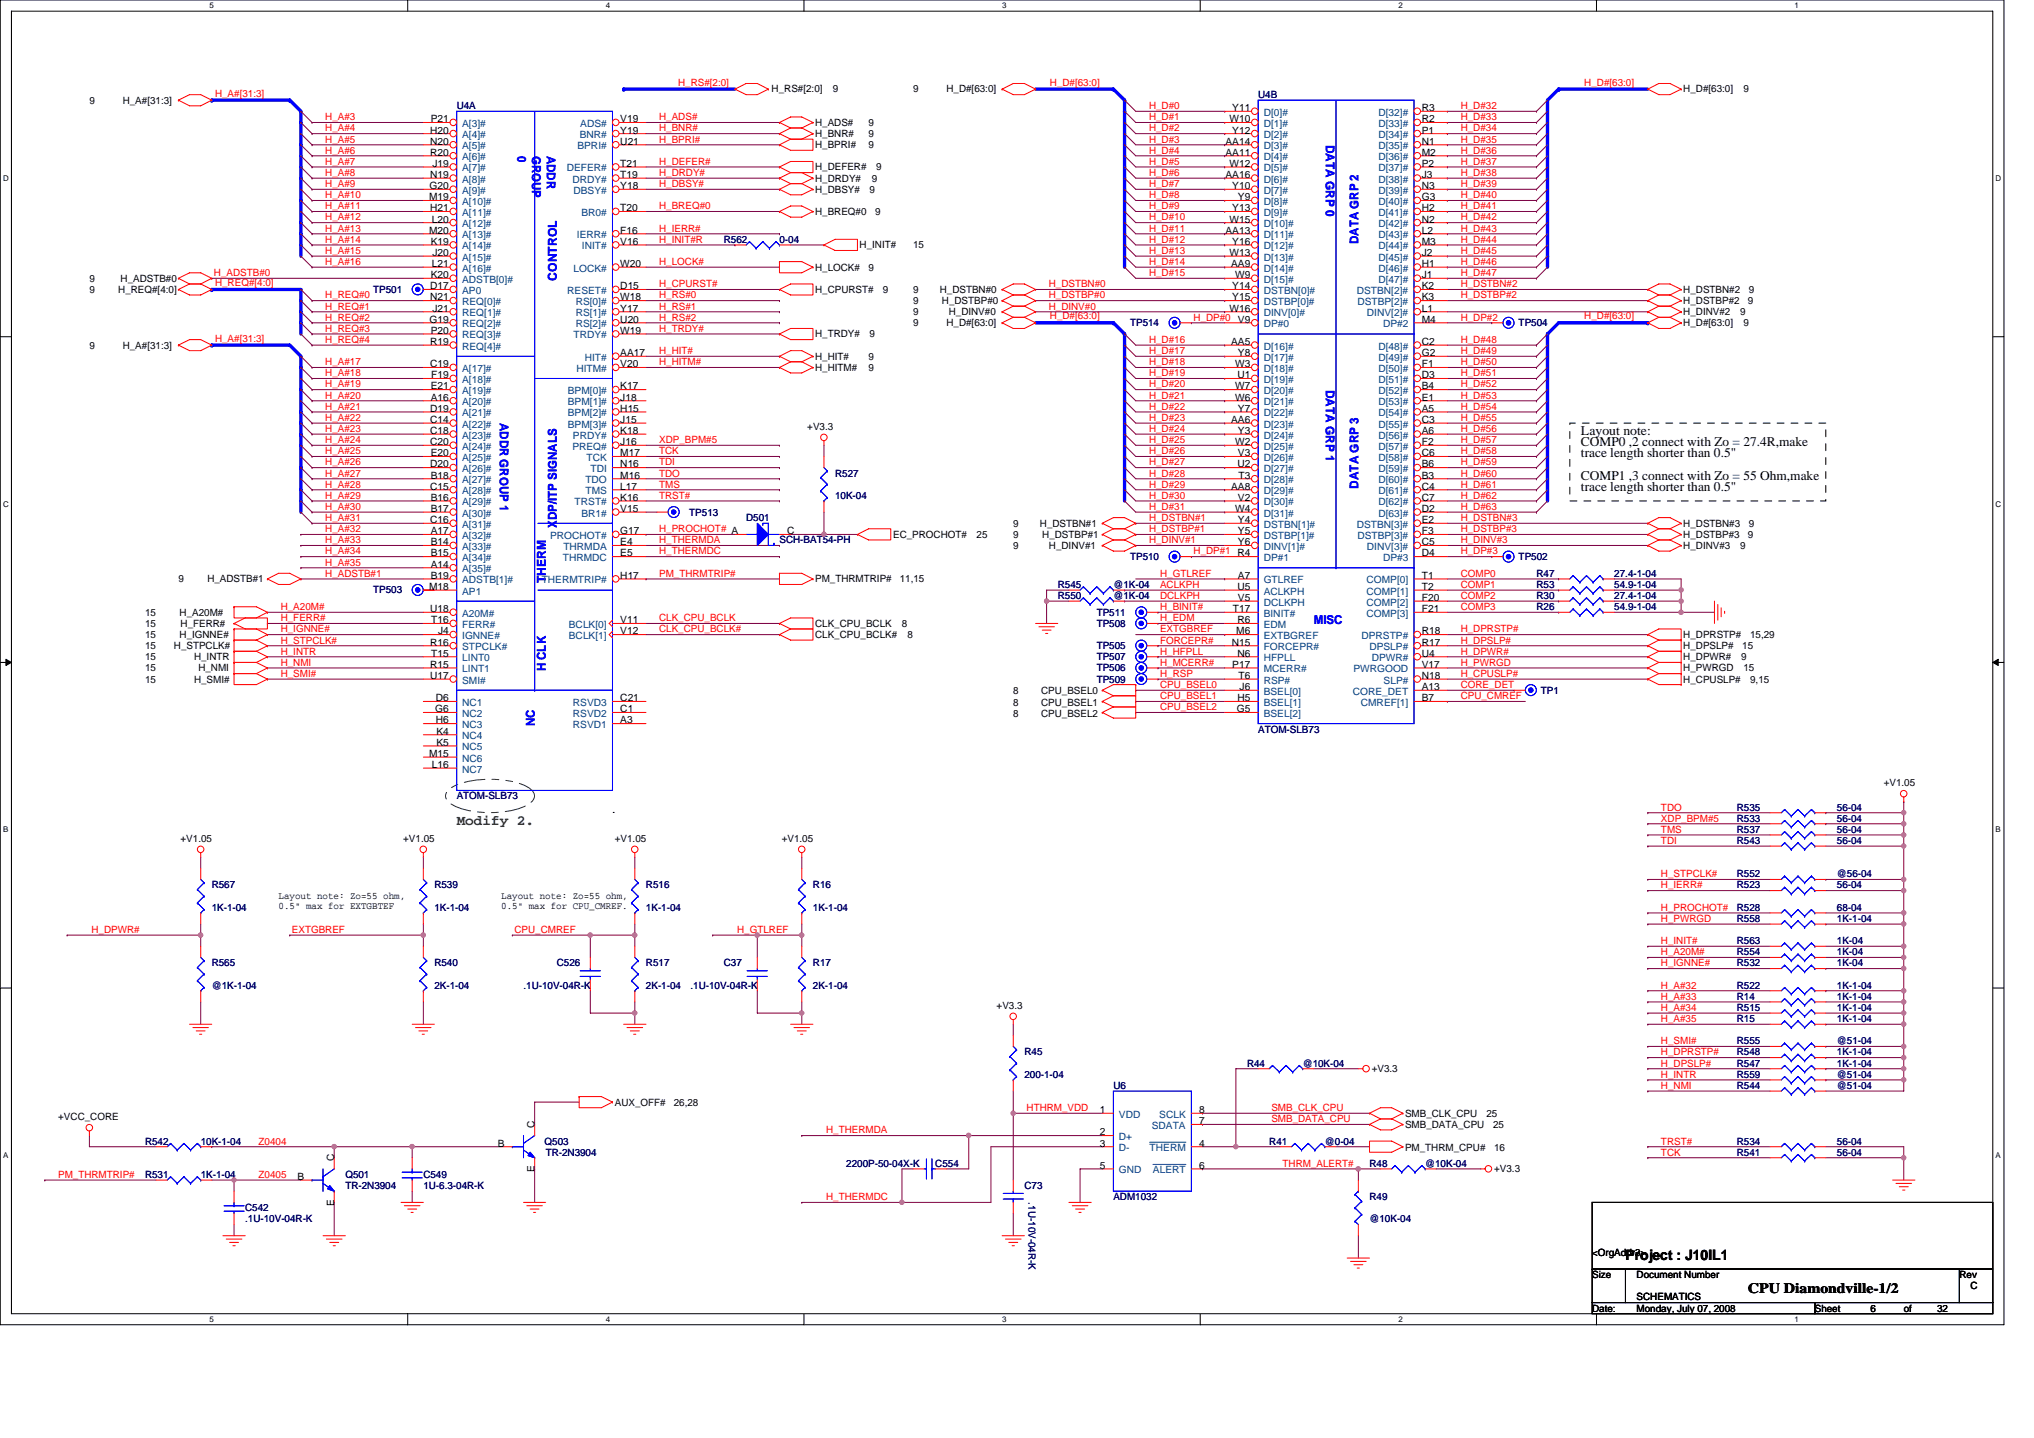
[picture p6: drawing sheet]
<svg xmlns="http://www.w3.org/2000/svg" width="297mm" height="210mm" viewBox="0 0 297 210" stroke-linecap="round" stroke-linejoin="round" font-family="sans-serif">
<defs><g id="words">
<text font-size="2.1" fill="#008000" x="66.7" y="120.4">Modify 2.</text>
<g font-size="2.1">
<text x="237.4" y="184">Project : J10IL1</text>
<text x="255.3" y="188.8">CPU Diamondville-1/2</text>
</g>
<g font-size="1.9">
<text x="230.9" y="65.1">COMP0 ,2 connect with Zo = 27.4R,make</text>
<text x="230.9" y="63.5">Layout note:</text>
<text x="230.9" y="71.6">trace length shorter than 0.5&quot;</text>
<text x="230.9" y="70">COMP1 ,3 connect with Zo = 55 Ohm,make</text>
<text x="230.9" y="66.8">trace length shorter than 0.5&quot;</text>
</g>
<g font-size="1.8" fill="#00f">
<text x="75.6" y="22.8" transform="rotate(90 75.6 22.8)">0</text>
<text x="77.7" y="22.8" transform="rotate(90 77.7 22.8)">GROUP</text>
<text x="79.8" y="22.8" transform="rotate(90 79.8 22.8)">ADDR</text>
<text x="193.6" y="21.1" transform="rotate(90 193.6 21.1)">DATA GRP 0</text>
<text x="198.4" y="35.6" transform="rotate(-90 198.4 35.6)">DATA GRP 2</text>
<text x="81.3" y="41" transform="rotate(-90 81.3 41)">CONTROL</text>
<text x="193.6" y="56.9" transform="rotate(90 193.6 56.9)">DATA GRP 1</text>
<text x="73" y="61.8" transform="rotate(90 73 61.8)">ADDR GROUP 1</text>
<text x="198.4" y="71.4" transform="rotate(-90 198.4 71.4)">DATA GRP 3</text>
<text x="81.3" y="77.1" transform="rotate(-90 81.3 77.1)">XDP/ITP SIGNALS</text>
<text x="79.7" y="85.2" transform="rotate(-90 79.7 85.2)">THERM</text>
<text x="191.9" y="91.1">MISC</text>
<text x="79.7" y="98" transform="rotate(-90 79.7 98)">H CLK</text>
<text x="78.1" y="106" transform="rotate(-90 78.1 106)">NC</text>
</g>
<g font-size="1.5">
<text x="13.1" y="15.1">9</text>
<text x="17.9" y="15.1">H_A#[31:3]</text>
<text x="62.9" y="17.9">P21</text>
<text x="90.6" y="17.9">V19</text>
<text x="112.7" y="13.5">H_RS#[2:0]</text>
<text x="121.6" y="13.5">9</text>
<text x="133.3" y="13.5">9</text>
<text x="138.2" y="13.5">H_D#[63:0]</text>
<text x="179.6" y="17.9">W10</text>
<text x="180" y="16.2">Y11</text>
<text x="207.6" y="16.2">R3</text>
<text x="207.6" y="17.9">R2</text>
<text x="245.8" y="13.5">H_D#[63:0]</text>
<text x="254.6" y="13.5">9</text>
<text x="62.8" y="19.5">H20</text>
<text x="62.8" y="21.1">N20</text>
<text x="62.8" y="22.7">R20</text>
<text x="90.6" y="21.1">U21</text>
<text x="90.6" y="19.5">Y19</text>
<text x="119" y="18.4">H_ADS#</text>
<text x="119" y="20">H_BNR#</text>
<text x="119" y="21.6">H_BPRI#</text>
<text x="126.8" y="20">9</text>
<text x="126.8" y="18.4">9</text>
<text x="126.8" y="21.6">9</text>
<text x="179" y="21.1">AA14</text>
<text x="179" y="22.7">AA11</text>
<text x="180" y="19.5">Y12</text>
<text x="207.6" y="19.5">P1</text>
<text x="207.6" y="21.1">N1</text>
<text x="207.6" y="22.7">M2</text>
<text x="62.7" y="29.3">M19</text>
<text x="62.7" y="27.6">G20</text>
<text x="62.8" y="26">N19</text>
<text x="63.2" y="24.4">J19</text>
<text x="90.6" y="24.4">T21</text>
<text x="90.6" y="26">T19</text>
<text x="90.6" y="27.6">Y18</text>
<text x="119" y="28.1">H_DBSY#</text>
<text x="119" y="26.5">H_DRDY#</text>
<text x="119" y="24.9">H_DEFER#</text>
<text x="127" y="28.1">9</text>
<text x="127.3" y="26.5">9</text>
<text x="128" y="24.9">9</text>
<text x="179" y="26">AA16</text>
<text x="179.6" y="24.4">W12</text>
<text x="180" y="27.6">Y10</text>
<text x="180.8" y="29.3">Y9</text>
<text x="207.6" y="24.4">P2</text>
<text x="207.6" y="26">J3</text>
<text x="207.6" y="27.6">N3</text>
<text x="207.6" y="29.3">G3</text>
<text x="62.7" y="34.1">M20</text>
<text x="62.8" y="30.9">H21</text>
<text x="62.9" y="35.8">K19</text>
<text x="63.1" y="32.5">L20</text>
<text x="90.6" y="30.9">T20</text>
<text x="90.6" y="35.8">V16</text>
<text x="90.6" y="34.1">F16</text>
<text x="119" y="31.4">H_BREQ#0</text>
<text x="127.8" y="31.4">9</text>
<text x="179" y="34.1">AA13</text>
<text x="179.6" y="32.5">W15</text>
<text x="180" y="35.8">Y16</text>
<text x="180" y="30.9">Y13</text>
<text x="207.6" y="30.9">H2</text>
<text x="207.6" y="32.5">N2</text>
<text x="207.6" y="34.1">L2</text>
<text x="207.6" y="35.8">M3</text>
<text x="13.1" y="41.1">9</text>
<text x="17.6" y="41.1">H_ADSTB#0</text>
<text x="62.9" y="40.6">K20</text>
<text x="63.1" y="39">L21</text>
<text x="63.2" y="37.4">J20</text>
<text x="90.6" y="39">W20</text>
<text x="119" y="39.5">H_LOCK#</text>
<text x="125.5" y="36.3">H_INIT#</text>
<text x="126.8" y="39.5">9</text>
<text x="133.3" y="36.3">15</text>
<text x="179.6" y="37.4">W13</text>
<text x="179.8" y="39">AA9</text>
<text x="180.4" y="40.6">W9</text>
<text x="207.6" y="37.4">J2</text>
<text x="207.6" y="39">H1</text>
<text x="207.6" y="40.6">J1</text>
<text x="13.1" y="42.8">9</text>
<text x="17.3" y="42.8">H_REQ#[4:0]</text>
<text x="62.7" y="47.1">G19</text>
<text x="62.8" y="43.9">N21</text>
<text x="62.8" y="42.2">D17</text>
<text x="63.2" y="45.5">J21</text>
<text x="90.6" y="43.9">W18</text>
<text x="90.6" y="45.5">Y17</text>
<text x="90.6" y="47.1">U20</text>
<text x="90.6" y="42.2">D15</text>
<text x="119" y="42.8">H_CPURST#</text>
<text x="128.9" y="42.8">9</text>
<text x="133.3" y="44.4">9</text>
<text x="133.3" y="47.6">9</text>
<text x="133.3" y="46">9</text>
<text x="133.3" y="42.8">9</text>
<text x="137.2" y="42.8">H_DSTBN#0</text>
<text x="137.6" y="44.4">H_DSTBP#0</text>
<text x="138.2" y="47.6">H_D#[63:0]</text>
<text x="138.6" y="46">H_DINV#0</text>
<text x="179.6" y="45.5">W16</text>
<text x="180" y="42.2">Y14</text>
<text x="180" y="43.9">Y15</text>
<text x="180.8" y="47.1">V9</text>
<text x="207.6" y="43.9">K3</text>
<text x="207.6" y="45.5">L1</text>
<text x="207.6" y="47.1">M4</text>
<text x="207.6" y="42.2">K2</text>
<text x="245.8" y="46">H_DINV#2</text>
<text x="245.8" y="47.6">H_D#[63:0]</text>
<text x="245.8" y="42.8">H_DSTBN#2</text>
<text x="245.8" y="44.4">H_DSTBP#2</text>
<text x="254.1" y="46">9</text>
<text x="254.6" y="47.6">9</text>
<text x="255.3" y="44.4">9</text>
<text x="255.4" y="42.8">9</text>
<text x="13.1" y="50.9">9</text>
<text x="17.9" y="50.9">H_A#[31:3]</text>
<text x="62.8" y="53.6">C19</text>
<text x="62.8" y="50.4">R19</text>
<text x="62.9" y="48.7">P20</text>
<text x="90.6" y="52">AA17</text>
<text x="90.6" y="53.6">V20</text>
<text x="90.6" y="48.7">W19</text>
<text x="119" y="52.5">H_HIT#</text>
<text x="119" y="49.3">H_TRDY#</text>
<text x="126.8" y="52.5">9</text>
<text x="127" y="49.3">9</text>
<text x="179.8" y="50.4">AA5</text>
<text x="180.4" y="53.6">W3</text>
<text x="180.8" y="52">Y8</text>
<text x="207.6" y="50.4">C2</text>
<text x="207.6" y="52">G2</text>
<text x="207.6" y="53.6">F1</text>
<text x="62.9" y="56.9">E21</text>
<text x="62.9" y="58.5">A16</text>
<text x="63" y="55.2">F19</text>
<text x="90.6" y="56.9">K17</text>
<text x="90.6" y="58.5">J18</text>
<text x="119" y="54.1">H_HITM#</text>
<text x="126.8" y="54.1">9</text>
<text x="180.4" y="56.9">W7</text>
<text x="180.4" y="58.5">W6</text>
<text x="180.7" y="55.2">U1</text>
<text x="207.6" y="55.2">D3</text>
<text x="207.6" y="56.9">B4</text>
<text x="207.6" y="58.5">E1</text>
<text x="62.8" y="60.1">D19</text>
<text x="62.8" y="61.8">C14</text>
<text x="62.8" y="63.4">C18</text>
<text x="62.8" y="65">C20</text>
<text x="90.6" y="63.4">K18</text>
<text x="90.6" y="60.1">H15</text>
<text x="90.6" y="61.8">J15</text>
<text x="90.6" y="65">J16</text>
<text x="117.9" y="62.8">+V3.3</text>
<text x="179.8" y="61.8">AA6</text>
<text x="180.4" y="65">W2</text>
<text x="180.8" y="60.1">Y7</text>
<text x="180.8" y="63.4">Y3</text>
<text x="207.6" y="60.1">A5</text>
<text x="207.6" y="61.8">C3</text>
<text x="207.6" y="63.4">A6</text>
<text x="207.6" y="65">F2</text>
<text x="62.8" y="68.3">D20</text>
<text x="62.8" y="71.5">C15</text>
<text x="62.9" y="66.6">E20</text>
<text x="62.9" y="69.9">B18</text>
<text x="90.6" y="68.3">N16</text>
<text x="90.6" y="69.9">M16</text>
<text x="90.6" y="66.6">M17</text>
<text x="90.6" y="71.5">L17</text>
<text x="179.8" y="71.5">AA8</text>
<text x="180.7" y="68.3">U2</text>
<text x="180.8" y="66.6">V3</text>
<text x="180.9" y="69.9">T3</text>
<text x="207.6" y="66.6">C6</text>
<text x="207.6" y="68.3">B6</text>
<text x="207.6" y="69.9">B3</text>
<text x="207.6" y="71.5">C4</text>
<text x="62.8" y="76.4">C16</text>
<text x="62.9" y="73.1">B16</text>
<text x="62.9" y="74.8">B17</text>
<text x="90.6" y="74.8">V15</text>
<text x="90.6" y="73.1">K16</text>
<text x="148" y="76.9">9</text>
<text x="151.9" y="76.9">H_DSTBN#1</text>
<text x="180.4" y="74.8">W4</text>
<text x="180.8" y="73.1">V2</text>
<text x="180.8" y="76.4">Y4</text>
<text x="207.6" y="73.1">C7</text>
<text x="207.6" y="74.8">D2</text>
<text x="207.6" y="76.4">E2</text>
<text x="245.8" y="76.9">H_DSTBN#3</text>
<text x="255.4" y="76.9">9</text>
<text x="62.9" y="78">A17</text>
<text x="62.9" y="79.6">B14</text>
<text x="62.9" y="81.3">B15</text>
<text x="62.9" y="82.9">A14</text>
<text x="90.6" y="78">G17</text>
<text x="90.6" y="79.6">E4</text>
<text x="90.6" y="81.3">E5</text>
<text x="115" y="78">C</text>
<text x="130.4" y="78.5">EC_PROCHOT#</text>
<text x="142.6" y="78.5">25</text>
<text x="148" y="78.5">9</text>
<text x="148" y="80.2">9</text>
<text x="152.2" y="78.5">H_DSTBP#1</text>
<text x="153.2" y="80.2">H_DINV#1</text>
<text x="180.8" y="79.6">Y6</text>
<text x="180.8" y="78">Y5</text>
<text x="207.6" y="78">F3</text>
<text x="207.6" y="79.6">C5</text>
<text x="207.6" y="81.3">D4</text>
<text x="245.8" y="78.5">H_DSTBP#3</text>
<text x="245.8" y="80.2">H_DINV#3</text>
<text x="254.1" y="80.2">9</text>
<text x="255.3" y="78.5">9</text>
<text x="21.2" y="89.9">15</text>
<text x="26.1" y="85">9</text>
<text x="26.2" y="89.9">H_A20M#</text>
<text x="30.3" y="85">H_ADSTB#1</text>
<text x="62.7" y="86.1">M18</text>
<text x="62.8" y="89.4">U18</text>
<text x="62.9" y="84.5">B19</text>
<text x="90.6" y="84.5">H17</text>
<text x="119" y="85">PM_THRMTRIP#</text>
<text x="131.4" y="85">11,15</text>
<text x="180" y="89.4">T17</text>
<text x="180.7" y="86.1">U5</text>
<text x="180.8" y="84.5">A7</text>
<text x="180.8" y="87.8">V5</text>
<text x="207.6" y="84.5">T1</text>
<text x="207.6" y="86.1">T2</text>
<text x="207.6" y="87.8">F20</text>
<text x="207.6" y="89.4">F21</text>
<text x="21.2" y="94.8">15</text>
<text x="21.2" y="91.5">15</text>
<text x="21.2" y="93.2">15</text>
<text x="25.4" y="94.8">H_STPCLK#</text>
<text x="26.2" y="93.2">H_IGNNE#</text>
<text x="26.4" y="91.5">H_FERR#</text>
<text x="62.8" y="94.3">R16</text>
<text x="63" y="91">T16</text>
<text x="63" y="95.9">T15</text>
<text x="64" y="92.6">J4</text>
<text x="90.6" y="91">V11</text>
<text x="90.6" y="92.6">V12</text>
<text x="119" y="91.5">CLK_CPU_BCLK</text>
<text x="119" y="93.2">CLK_CPU_BCLK#</text>
<text x="131.7" y="91.5">8</text>
<text x="132.5" y="93.2">8</text>
<text x="179.9" y="94.3">N15</text>
<text x="180.5" y="92.6">M6</text>
<text x="180.7" y="91">R6</text>
<text x="180.7" y="95.9">N6</text>
<text x="207.6" y="94.3">R17</text>
<text x="207.6" y="92.6">R18</text>
<text x="207.6" y="95.9">U4</text>
<text x="245.8" y="93.2">H_DPRSTP#</text>
<text x="245.8" y="94.8">H_DPSLP#</text>
<text x="254.4" y="94.8">15</text>
<text x="255.6" y="93.2">15,29</text>
<text x="21.2" y="98">15</text>
<text x="21.2" y="99.7">15</text>
<text x="21.2" y="96.4">15</text>
<text x="28.3" y="99.7">H_SMI#</text>
<text x="28.3" y="96.4">H_INTR</text>
<text x="29" y="98">H_NMI</text>
<text x="62.8" y="97.5">R15</text>
<text x="62.8" y="99.1">U17</text>
<text x="148" y="101.3">8</text>
<text x="152" y="101.3">CPU_BSEL0</text>
<text x="180" y="97.5">P17</text>
<text x="180.9" y="99.1">T6</text>
<text x="181" y="100.8">J6</text>
<text x="207.6" y="99.1">N18</text>
<text x="207.6" y="100.8">A13</text>
<text x="207.6" y="97.5">V17</text>
<text x="245.8" y="98">H_PWRGD</text>
<text x="245.8" y="96.4">H_DPWR#</text>
<text x="245.8" y="99.7">H_CPUSLP#</text>
<text x="254.3" y="96.4">9</text>
<text x="254.6" y="98">15</text>
<text x="255.6" y="99.7">9,15</text>
<text x="63.6" y="104">G6</text>
<text x="63.6" y="105.6">H6</text>
<text x="63.6" y="102.4">D6</text>
<text x="63.7" y="107.3">K4</text>
<text x="90.6" y="105.6">A3</text>
<text x="90.6" y="104">C1</text>
<text x="90.6" y="102.4">C21</text>
<text x="148" y="103.1">8</text>
<text x="148" y="104.7">8</text>
<text x="152" y="103.1">CPU_BSEL1</text>
<text x="152" y="104.7">CPU_BSEL2</text>
<text x="180.6" y="104">G5</text>
<text x="180.7" y="102.4">H5</text>
<text x="207.6" y="102.4">B7</text>
<text x="62.7" y="110.5">M15</text>
<text x="63.1" y="112.1">L16</text>
<text x="63.7" y="108.9">K5</text>
<text x="89.4" y="118.7">.</text>
<text x="275.1" y="114.8">+V1.05</text>
<text x="26.4" y="122.9">+V1.05</text>
<text x="58.9" y="122.9">+V1.05</text>
<text x="89.8" y="122.9">+V1.05</text>
<text x="114.2" y="122.9">+V1.05</text>
<text x="40.7" y="131.2">Layout note: Zo=55 ohm,</text>
<text x="73.2" y="131.2">Layout note: Zo=55 ohm,</text>
<text x="40.7" y="132.8">0.5&quot; max for EXTGBTEF</text>
<text x="73.2" y="132.8">0.5&quot; max for CPU_CMREF.</text>
<text x="145.5" y="147.3">+V3.3</text>
<text x="89.8" y="161.4">AUX_OFF#</text>
<text x="98.4" y="161.4">26,28</text>
<text x="200.3" y="156.6">+V3.3</text>
<text x="8.5" y="163.6">+VCC_CORE</text>
<text x="72.7" y="167.4">B</text>
<text x="78.1" y="164.7" transform="rotate(-90 78.1 164.7)">C</text>
<text x="160.6" y="162.5">1</text>
<text x="160.6" y="165.8">2</text>
<text x="160.6" y="167.4">3</text>
<text x="175.1" y="164.2">7</text>
<text x="175.1" y="162.5">8</text>
<text x="175.1" y="167.4">4</text>
<text x="205.2" y="163.1">SMB_CLK_CPU</text>
<text x="205.2" y="164.7">SMB_DATA_CPU</text>
<text x="217.1" y="163.1">25</text>
<text x="218" y="164.7">25</text>
<text x="43.4" y="172.3">B</text>
<text x="48.8" y="169.5" transform="rotate(-90 48.8 169.5)">C</text>
<text x="78.1" y="171.2" transform="rotate(-90 78.1 171.2)">E</text>
<text x="160.6" y="170.7">5</text>
<text x="175.1" y="170.7">6</text>
<text x="205.2" y="168.1">PM_THRM_CPU#</text>
<text x="218.2" y="168.1">16</text>
<text x="218.2" y="171.2">+V3.3</text>
<text x="48.8" y="176.1" transform="rotate(-90 48.8 176.1)">E</text>
<text x="232.5" y="183.4">&lt;OrgAddr3&gt;</text>
<text x="232.5" y="186.6">Size</text>
<text x="232.5" y="191.5">Date:</text>
<text x="239" y="191.5">Monday, July 07, 2008</text>
<text x="239" y="186.6">Document Number</text>
<text x="239" y="189.9">SCHEMATICS</text>
<text x="265" y="191.5">Sheet</text>
<text x="273.2" y="191.5">6</text>
<text x="278" y="191.5">of</text>
<text x="282.9" y="191.5">32</text>
<text x="286.1" y="186.6">Rev</text>
<text x="287.8" y="188.3">C</text>
</g>
<g font-size="1.5" fill="#f00">
<text x="31.4" y="14.1">H_A#[31:3]</text>
<text x="47.5" y="17.6">H_A#3</text>
<text x="96.3" y="17.6">H_ADS#</text>
<text x="99" y="12.5">H_RS#[2:0]</text>
<text x="153.3" y="12.5">H_D#[63:0]</text>
<text x="167.8" y="17.6">H_D#1</text>
<text x="167.8" y="15.9">H_D#0</text>
<text x="213.3" y="17.6">H_D#33</text>
<text x="213.3" y="15.9">H_D#32</text>
<text x="231.4" y="12.5">H_D#[63:0]</text>
<text x="47.5" y="20.8">H_A#5</text>
<text x="47.5" y="19.2">H_A#4</text>
<text x="47.5" y="22.4">H_A#6</text>
<text x="96.3" y="20.8">H_BPRI#</text>
<text x="96.3" y="19.2">H_BNR#</text>
<text x="167.8" y="22.4">H_D#4</text>
<text x="167.8" y="20.8">H_D#3</text>
<text x="167.8" y="19.2">H_D#2</text>
<text x="213.3" y="19.2">H_D#34</text>
<text x="213.3" y="22.4">H_D#36</text>
<text x="213.3" y="20.8">H_D#35</text>
<text x="47.5" y="27.3">H_A#9</text>
<text x="47.5" y="29">H_A#10</text>
<text x="47.5" y="25.7">H_A#8</text>
<text x="47.5" y="24.1">H_A#7</text>
<text x="96.3" y="25.7">H_DRDY#</text>
<text x="96.3" y="27.3">H_DBSY#</text>
<text x="96.3" y="24.1">H_DEFER#</text>
<text x="167.8" y="25.7">H_D#6</text>
<text x="167.8" y="24.1">H_D#5</text>
<text x="167.8" y="29">H_D#8</text>
<text x="167.8" y="27.3">H_D#7</text>
<text x="213.3" y="29">H_D#40</text>
<text x="213.3" y="27.3">H_D#39</text>
<text x="213.3" y="25.7">H_D#38</text>
<text x="213.3" y="24.1">H_D#37</text>
<text x="47.5" y="32.2">H_A#12</text>
<text x="47.5" y="33.8">H_A#13</text>
<text x="47.5" y="30.6">H_A#11</text>
<text x="47.5" y="35.5">H_A#14</text>
<text x="96.3" y="30.6">H_BREQ#0</text>
<text x="96.3" y="33.8">H_IERR#</text>
<text x="96.3" y="35.5">H_INIT#R</text>
<text x="167.8" y="33.8">H_D#11</text>
<text x="167.8" y="30.6">H_D#9</text>
<text x="167.8" y="35.5">H_D#12</text>
<text x="167.8" y="32.2">H_D#10</text>
<text x="213.3" y="35.5">H_D#44</text>
<text x="213.3" y="32.2">H_D#42</text>
<text x="213.3" y="33.8">H_D#43</text>
<text x="213.3" y="30.6">H_D#41</text>
<text x="31.2" y="40.3">H_ADSTB#0</text>
<text x="31.4" y="41.8">H_REQ#[4:0]</text>
<text x="47.5" y="37.1">H_A#15</text>
<text x="47.5" y="38.7">H_A#16</text>
<text x="96.3" y="42">H_CPURST#</text>
<text x="96.3" y="38.7">H_LOCK#</text>
<text x="153.2" y="42">H_DSTBN#0</text>
<text x="167.8" y="40.3">H_D#15</text>
<text x="167.8" y="37.1">H_D#13</text>
<text x="167.8" y="38.7">H_D#14</text>
<text x="213.3" y="40.3">H_D#47</text>
<text x="213.3" y="38.7">H_D#46</text>
<text x="213.3" y="37.1">H_D#45</text>
<text x="213.3" y="42">H_DSTBN#2</text>
<text x="47.5" y="46.8">H_REQ#2</text>
<text x="47.5" y="45.2">H_REQ#1</text>
<text x="47.5" y="43.6">H_REQ#0</text>
<text x="96.3" y="45.2">H_RS#1</text>
<text x="96.3" y="43.6">H_RS#0</text>
<text x="96.3" y="46.8">H_RS#2</text>
<text x="153.2" y="43.6">H_DSTBP#0</text>
<text x="153.2" y="45.2">H_DINV#0</text>
<text x="153.3" y="46.7">H_D#[63:0]</text>
<text x="174.3" y="46.8">H_DP#0</text>
<text x="213.3" y="43.6">H_DSTBP#2</text>
<text x="213.3" y="46.8">H_DP#2</text>
<text x="231.4" y="46.7">H_D#[63:0]</text>
<text x="31.4" y="49.9">H_A#[31:3]</text>
<text x="47.5" y="48.5">H_REQ#3</text>
<text x="47.5" y="50.1">H_REQ#4</text>
<text x="47.5" y="53.3">H_A#17</text>
<text x="96.3" y="48.5">H_TRDY#</text>
<text x="96.3" y="51.7">H_HIT#</text>
<text x="96.3" y="53.3">H_HITM#</text>
<text x="167.8" y="50.1">H_D#16</text>
<text x="167.8" y="53.3">H_D#18</text>
<text x="167.8" y="51.7">H_D#17</text>
<text x="213.3" y="51.7">H_D#49</text>
<text x="213.3" y="50.1">H_D#48</text>
<text x="213.3" y="53.3">H_D#50</text>
<text x="47.5" y="56.6">H_A#19</text>
<text x="47.5" y="54.9">H_A#18</text>
<text x="47.5" y="58.2">H_A#20</text>
<text x="47.5" y="59.8">H_A#21</text>
<text x="167.8" y="59.8">H_D#22</text>
<text x="167.8" y="56.6">H_D#20</text>
<text x="167.8" y="54.9">H_D#19</text>
<text x="167.8" y="58.2">H_D#21</text>
<text x="213.3" y="59.8">H_D#54</text>
<text x="213.3" y="58.2">H_D#53</text>
<text x="213.3" y="54.9">H_D#51</text>
<text x="213.3" y="56.6">H_D#52</text>
<text x="47.5" y="64.7">H_A#24</text>
<text x="47.5" y="61.5">H_A#22</text>
<text x="47.5" y="63.1">H_A#23</text>
<text x="96.3" y="64.7">XDP_BPM#5</text>
<text x="167.8" y="63.1">H_D#24</text>
<text x="167.8" y="64.7">H_D#25</text>
<text x="167.8" y="61.5">H_D#23</text>
<text x="213.3" y="63.1">H_D#56</text>
<text x="213.3" y="64.7">H_D#57</text>
<text x="213.3" y="61.5">H_D#55</text>
<text x="47.5" y="68">H_A#26</text>
<text x="47.5" y="66.3">H_A#25</text>
<text x="47.5" y="69.6">H_A#27</text>
<text x="47.5" y="71.2">H_A#28</text>
<text x="96.3" y="71.2">TMS</text>
<text x="96.3" y="66.3">TCK</text>
<text x="96.3" y="68">TDI</text>
<text x="96.3" y="69.6">TDO</text>
<text x="167.8" y="71.2">H_D#29</text>
<text x="167.8" y="68">H_D#27</text>
<text x="167.8" y="66.3">H_D#26</text>
<text x="167.8" y="69.6">H_D#28</text>
<text x="213.3" y="66.3">H_D#58</text>
<text x="213.3" y="68">H_D#59</text>
<text x="213.3" y="69.6">H_D#60</text>
<text x="213.3" y="71.2">H_D#61</text>
<text x="47.5" y="74.5">H_A#30</text>
<text x="47.5" y="72.8">H_A#29</text>
<text x="47.5" y="76.1">H_A#31</text>
<text x="47.5" y="77.7">H_A#32</text>
<text x="96.3" y="72.8">TRST#</text>
<text x="96.3" y="77.7">H_PROCHOT# A</text>
<text x="167.8" y="72.8">H_D#30</text>
<text x="167.8" y="74.5">H_D#31</text>
<text x="167.8" y="76.1">H_DSTBN#1</text>
<text x="167.8" y="77.7">H_DSTBP#1</text>
<text x="213.3" y="74.5">H_D#63</text>
<text x="213.3" y="72.8">H_D#62</text>
<text x="213.3" y="77.7">H_DSTBP#3</text>
<text x="213.3" y="76.1">H_DSTBN#3</text>
<text x="47.5" y="82.6">H_A#35</text>
<text x="47.5" y="81">H_A#34</text>
<text x="47.5" y="79.3">H_A#33</text>
<text x="96.3" y="81">H_THERMDC</text>
<text x="96.3" y="79.3">H_THERMDA</text>
<text x="167.8" y="79.3">H_DINV#1</text>
<text x="174.3" y="81">H_DP#1 R4</text>
<text x="213.3" y="79.3">H_DINV#3</text>
<text x="213.3" y="81">H_DP#3</text>
<text x="41" y="89.1">H_A20M#</text>
<text x="47.5" y="84.2">H_ADSTB#1</text>
<text x="96.3" y="84.2">PM_THRMTRIP#</text>
<text x="169.4" y="84.2">H_GTLREF</text>
<text x="169.4" y="85.9">ACLKPH</text>
<text x="169.4" y="87.5">DCLKPH</text>
<text x="169.4" y="89.1">H_BINIT#</text>
<text x="213.3" y="84.2">COMP0</text>
<text x="213.3" y="89.1">COMP3</text>
<text x="213.3" y="85.9">COMP1</text>
<text x="213.3" y="87.5">COMP2</text>
<text x="41" y="92.4">H_IGNNE#</text>
<text x="41" y="95.6">H_INTR</text>
<text x="41" y="90.7">H_FERR#</text>
<text x="41" y="94">H_STPCLK#</text>
<text x="96.3" y="90.7">CLK_CPU_BCLK</text>
<text x="96.3" y="92.4">CLK_CPU_BCLK#</text>
<text x="169.4" y="90.7">H_EDM</text>
<text x="169.4" y="92.4">EXTGBREF</text>
<text x="169.4" y="94">FORCEPR#</text>
<text x="169.4" y="95.6">H_HFPLL</text>
<text x="213.3" y="92.4">H_DPRSTP#</text>
<text x="213.3" y="94">H_DPSLP#</text>
<text x="213.3" y="95.6">H_DPWR#</text>
<text x="41" y="97.2">H_NMI</text>
<text x="41" y="98.8">H_SMI#</text>
<text x="169.4" y="97.2">H_MCERR#</text>
<text x="169.4" y="98.8">H_RSP</text>
<text x="169.4" y="100.5">CPU_BSEL0</text>
<text x="213.3" y="97.2">H_PWRGD</text>
<text x="213.3" y="98.8">H_CPUSLP#</text>
<text x="213.3" y="100.5">CORE_DET</text>
<text x="169.4" y="102.1">CPU_BSEL1</text>
<text x="169.4" y="103.7">CPU_BSEL2</text>
<text x="213.3" y="102.1">CPU_CMREF</text>
<text x="242.6" y="120">XDP_BPM#5</text>
<text x="242.6" y="118.4">TDO</text>
<text x="242.6" y="123.2">TDI</text>
<text x="242.6" y="121.6">TMS</text>
<text x="242.6" y="129.7">H_IERR#</text>
<text x="242.6" y="128.1">H_STPCLK#</text>
<text x="13.4" y="136.2">H_DPWR#</text>
<text x="42.6" y="136.2">EXTGBREF</text>
<text x="75.1" y="136.2">CPU_CMREF</text>
<text x="107.7" y="136.2">H_GTLREF</text>
<text x="242.6" y="134.6">H_PWRGD</text>
<text x="242.6" y="133">H_PROCHOT#</text>
<text x="242.6" y="137.9">H_INIT#</text>
<text x="242.6" y="139.5">H_A20M#</text>
<text x="242.6" y="141.1">H_IGNNE#</text>
<text x="242.6" y="149.2">H_A#35</text>
<text x="242.6" y="144.4">H_A#32</text>
<text x="242.6" y="146">H_A#33</text>
<text x="242.6" y="147.6">H_A#34</text>
<text x="242.6" y="152.5">H_SMI#</text>
<text x="242.6" y="154.1">H_DPRSTP#</text>
<text x="242.6" y="155.7">H_DPSLP#</text>
<text x="242.6" y="157.4">H_INTR</text>
<text x="242.6" y="159">H_NMI</text>
<text x="37.8" y="167.1">Z0404</text>
<text x="120.6" y="165.5">H_THERMDA</text>
<text x="149.9" y="162.2">HTHRM_VDD</text>
<text x="185.7" y="163.9">SMB_DATA_CPU</text>
<text x="185.7" y="162.2">SMB_CLK_CPU</text>
<text x="242.6" y="167.1">TRST#</text>
<text x="8.5" y="172">PM_THRMTRIP#</text>
<text x="37.8" y="172">Z0405</text>
<text x="187.3" y="170.4">THRM_ALERT#</text>
<text x="242.6" y="168.7">TCK</text>
<text x="120.6" y="175.3">H_THERMDC</text>
</g>
<g font-size="1.5" fill="#000080">
<text x="66.7" y="15.9">U4A</text>
<text x="183.7" y="14.3">U4B</text>
<text x="105.7" y="35.5">R562</text>
<text x="113.8" y="35.5">0-04</text>
<text x="54.5" y="42.8">TP501</text>
<text x="165" y="47.6">TP514</text>
<text x="221.8" y="47.6">TP504</text>
<text x="122" y="69.6">R527</text>
<text x="100.7" y="75.3">TP513</text>
<text x="109" y="76.1">D501</text>
<text x="122" y="72.8">10K-04</text>
<text x="113.8" y="79.4">SCH-BAT54-PH</text>
<text x="165" y="81.8">TP510</text>
<text x="221.8" y="81.8">TP502</text>
<text x="54.5" y="86.7">TP503</text>
<text x="154.5" y="85.9">R545</text>
<text x="154.5" y="87.5">R550</text>
<text x="160.2" y="89.9">TP511</text>
<text x="162.6" y="85.9">@1K-04</text>
<text x="162.6" y="87.5">@1K-04</text>
<text x="224.4" y="85.9">R53</text>
<text x="224.4" y="84.2">R47</text>
<text x="224.4" y="87.5">R30</text>
<text x="224.4" y="89.1">R26</text>
<text x="235.8" y="85.9">54.9-1-04</text>
<text x="235.8" y="84.2">27.4-1-04</text>
<text x="235.8" y="87.5">27.4-1-04</text>
<text x="235.8" y="89.1">54.9-1-04</text>
<text x="160.2" y="91.5">TP508</text>
<text x="160.2" y="94.8">TP505</text>
<text x="160.2" y="99.7">TP509</text>
<text x="160.2" y="98">TP506</text>
<text x="160.2" y="96.4">TP507</text>
<text x="225" y="101.3">TP1</text>
<text x="183.7" y="107">ATOM-SLB73</text>
<text x="66.7" y="116.7">ATOM-SLB73</text>
<text x="253.6" y="118.4">R535</text>
<text x="253.6" y="120">R533</text>
<text x="268.3" y="118.4">56-04</text>
<text x="268.3" y="120">56-04</text>
<text x="253.6" y="123.2">R543</text>
<text x="253.6" y="121.6">R537</text>
<text x="268.3" y="123.2">56-04</text>
<text x="268.3" y="121.6">56-04</text>
<text x="30.9" y="129.7">R567</text>
<text x="63.4" y="129.7">R539</text>
<text x="94.3" y="129.7">R516</text>
<text x="118.7" y="129.7">R16</text>
<text x="253.6" y="128.1">R552</text>
<text x="253.6" y="129.7">R523</text>
<text x="268.3" y="128.1">@56-04</text>
<text x="268.3" y="129.7">56-04</text>
<text x="30.9" y="133">1K-1-04</text>
<text x="63.4" y="133">1K-1-04</text>
<text x="94.3" y="133">1K-1-04</text>
<text x="118.7" y="133">1K-1-04</text>
<text x="253.6" y="133">R528</text>
<text x="253.6" y="134.6">R558</text>
<text x="253.6" y="137.9">R563</text>
<text x="268.3" y="133">68-04</text>
<text x="268.3" y="134.6">1K-1-04</text>
<text x="268.3" y="137.9">1K-04</text>
<text x="30.9" y="141.1">R565</text>
<text x="63.4" y="141.1">R540</text>
<text x="81.3" y="141.1">C526</text>
<text x="94.3" y="141.1">R517</text>
<text x="105.7" y="141.1">C37</text>
<text x="118.7" y="141.1">R17</text>
<text x="253.6" y="139.5">R554</text>
<text x="253.6" y="141.1">R532</text>
<text x="268.3" y="139.5">1K-04</text>
<text x="268.3" y="141.1">1K-04</text>
<text x="30.9" y="144.4">@1K-1-04</text>
<text x="63.4" y="144.4">2K-1-04</text>
<text x="76.5" y="144.4">.1U-10V-04R-K</text>
<text x="94.3" y="144.4">2K-1-04</text>
<text x="100.8" y="144.4">.1U-10V-04R-K</text>
<text x="118.7" y="144.4">2K-1-04</text>
<text x="253.6" y="149.2">R15</text>
<text x="253.6" y="144.4">R522</text>
<text x="253.6" y="147.6">R515</text>
<text x="253.6" y="146">R14</text>
<text x="268.3" y="144.4">1K-1-04</text>
<text x="268.3" y="147.6">1K-1-04</text>
<text x="268.3" y="149.2">1K-1-04</text>
<text x="268.3" y="146">1K-1-04</text>
<text x="149.6" y="154.1">R45</text>
<text x="182.1" y="155.7">R44</text>
<text x="190.2" y="155.7">@10K-04</text>
<text x="253.6" y="154.1">R548</text>
<text x="253.6" y="155.7">R547</text>
<text x="253.6" y="152.5">R555</text>
<text x="268.3" y="154.1">1K-1-04</text>
<text x="268.3" y="155.7">1K-1-04</text>
<text x="268.3" y="152.5">@51-04</text>
<text x="149.6" y="157.4">200-1-04</text>
<text x="162.6" y="159">U6</text>
<text x="253.6" y="159">R544</text>
<text x="253.6" y="157.4">R559</text>
<text x="268.3" y="159">@51-04</text>
<text x="268.3" y="157.4">@51-04</text>
<text x="21.2" y="167.1">R542</text>
<text x="29.3" y="167.1">10K-1-04</text>
<text x="79.5" y="167.1">Q503</text>
<text x="185.4" y="167.1">R41</text>
<text x="193.5" y="167.1">@0-04</text>
<text x="253.6" y="167.1">R534</text>
<text x="268.3" y="167.1">56-04</text>
<text x="21.2" y="172">R531</text>
<text x="29.3" y="172">1K-1-04</text>
<text x="50.4" y="172">Q501</text>
<text x="50.4" y="173.6">TR-2N3904</text>
<text x="61.8" y="172">C549</text>
<text x="61.8" y="173.6">1U-6.3-04R-K</text>
<text x="79.7" y="168.8">TR-2N3904</text>
<text x="123.6" y="170.4">2200P-50-04X-K</text>
<text x="136.6" y="170.4">C554</text>
<text x="149.6" y="173.6">C73</text>
<text x="200" y="170.4">R48</text>
<text x="208.1" y="170.4">@10K-04</text>
<text x="253.6" y="168.8">R541</text>
<text x="268.3" y="168.8">56-04</text>
<text x="35.8" y="176.9">C542</text>
<text x="35.8" y="178.5">.1U-10V-04R-K</text>
<text x="150.2" y="175.6" transform="rotate(90 150.2 175.6)">.1U-10V-04R-K</text>
<text x="162.6" y="175.3">ADM1032</text>
<text x="200" y="175.3">R49</text>
<text x="200" y="178.5">@10K-04</text>
</g>
<g font-size="1.5" fill="#004080">
<text x="184.5" y="16.9">D[0]#</text>
<text x="201.3" y="16.9">D[32]#</text>
<text x="67.5" y="18.5">A[3]#</text>
<text x="67.5" y="20.2">A[4]#</text>
<text x="67.5" y="21.8">A[5]#</text>
<text x="67.5" y="23.4">A[6]#</text>
<text x="84.3" y="21.8">BPRI#</text>
<text x="84.7" y="20.2">BNR#</text>
<text x="84.7" y="18.5">ADS#</text>
<text x="184.5" y="18.5">D[1]#</text>
<text x="184.5" y="20.2">D[2]#</text>
<text x="184.5" y="21.8">D[3]#</text>
<text x="184.5" y="23.4">D[4]#</text>
<text x="201.3" y="18.5">D[33]#</text>
<text x="201.3" y="20.2">D[34]#</text>
<text x="201.3" y="21.8">D[35]#</text>
<text x="201.3" y="23.4">D[36]#</text>
<text x="67.5" y="29.9">A[10]#</text>
<text x="67.5" y="25">A[7]#</text>
<text x="67.5" y="26.7">A[8]#</text>
<text x="67.5" y="28.3">A[9]#</text>
<text x="82.8" y="25">DEFER#</text>
<text x="83.6" y="26.7">DRDY#</text>
<text x="83.8" y="28.3">DBSY#</text>
<text x="184.5" y="25">D[5]#</text>
<text x="184.5" y="26.7">D[6]#</text>
<text x="184.5" y="28.3">D[7]#</text>
<text x="184.5" y="29.9">D[8]#</text>
<text x="201.3" y="25">D[37]#</text>
<text x="201.3" y="26.7">D[38]#</text>
<text x="201.3" y="28.3">D[39]#</text>
<text x="201.3" y="29.9">D[40]#</text>
<text x="67.5" y="31.5">A[11]#</text>
<text x="67.5" y="33.2">A[12]#</text>
<text x="67.5" y="34.8">A[13]#</text>
<text x="84.2" y="34.8">IERR#</text>
<text x="84.9" y="31.5">BR0#</text>
<text x="184.5" y="33.2">D[10]#</text>
<text x="184.5" y="34.8">D[11]#</text>
<text x="184.5" y="31.5">D[9]#</text>
<text x="201.3" y="31.5">D[41]#</text>
<text x="201.3" y="33.2">D[42]#</text>
<text x="201.3" y="34.8">D[43]#</text>
<text x="67.5" y="36.4">A[14]#</text>
<text x="67.5" y="38.1">A[15]#</text>
<text x="67.5" y="39.7">A[16]#</text>
<text x="67.5" y="41.3">ADSTB[0]#</text>
<text x="83.8" y="39.7">LOCK#</text>
<text x="85" y="36.4">INIT#</text>
<text x="184.5" y="36.4">D[12]#</text>
<text x="184.5" y="38.1">D[13]#</text>
<text x="184.5" y="39.7">D[14]#</text>
<text x="184.5" y="41.3">D[15]#</text>
<text x="201.3" y="36.4">D[44]#</text>
<text x="201.3" y="38.1">D[45]#</text>
<text x="201.3" y="39.7">D[46]#</text>
<text x="201.3" y="41.3">D[47]#</text>
<text x="67.5" y="44.6">REQ[0]#</text>
<text x="67.5" y="46.2">REQ[1]#</text>
<text x="67.5" y="47.8">REQ[2]#</text>
<text x="67.5" y="42.9">AP0</text>
<text x="82.8" y="42.9">RESET#</text>
<text x="84.1" y="44.6">RS[0]#</text>
<text x="84.1" y="46.2">RS[1]#</text>
<text x="84.1" y="47.8">RS[2]#</text>
<text x="184.5" y="46.2">DINV[0]#</text>
<text x="184.5" y="42.9">DSTBN[0]#</text>
<text x="184.5" y="44.6">DSTBP[0]#</text>
<text x="184.5" y="47.8">DP#0</text>
<text x="198.1" y="42.9">DSTBN[2]#</text>
<text x="198.2" y="44.6">DSTBP[2]#</text>
<text x="199.6" y="46.2">DINV[2]#</text>
<text x="202" y="47.8">DP#2</text>
<text x="67.5" y="49.4">REQ[3]#</text>
<text x="67.5" y="51.1">REQ[4]#</text>
<text x="83.8" y="49.4">TRDY#</text>
<text x="85.4" y="52.7">HIT#</text>
<text x="184.5" y="51.1">D[16]#</text>
<text x="184.5" y="52.7">D[17]#</text>
<text x="201.3" y="51.1">D[48]#</text>
<text x="201.3" y="52.7">D[49]#</text>
<text x="67.5" y="54.3">A[17]#</text>
<text x="67.5" y="55.9">A[18]#</text>
<text x="67.5" y="57.6">A[19]#</text>
<text x="67.5" y="59.2">A[20]#</text>
<text x="82.9" y="57.6">BPM[0]#</text>
<text x="82.9" y="59.2">BPM[1]#</text>
<text x="84.2" y="54.3">HITM#</text>
<text x="184.5" y="54.3">D[18]#</text>
<text x="184.5" y="55.9">D[19]#</text>
<text x="184.5" y="57.6">D[20]#</text>
<text x="184.5" y="59.2">D[21]#</text>
<text x="201.3" y="54.3">D[50]#</text>
<text x="201.3" y="55.9">D[51]#</text>
<text x="201.3" y="57.6">D[52]#</text>
<text x="201.3" y="59.2">D[53]#</text>
<text x="67.5" y="60.8">A[21]#</text>
<text x="67.5" y="62.4">A[22]#</text>
<text x="67.5" y="64.1">A[23]#</text>
<text x="67.5" y="65.7">A[24]#</text>
<text x="82.9" y="60.8">BPM[2]#</text>
<text x="82.9" y="62.4">BPM[3]#</text>
<text x="83.6" y="65.7">PREQ#</text>
<text x="83.7" y="64.1">PRDY#</text>
<text x="184.5" y="60.8">D[22]#</text>
<text x="184.5" y="62.4">D[23]#</text>
<text x="184.5" y="64.1">D[24]#</text>
<text x="184.5" y="65.7">D[25]#</text>
<text x="201.3" y="60.8">D[54]#</text>
<text x="201.3" y="62.4">D[55]#</text>
<text x="201.3" y="64.1">D[56]#</text>
<text x="201.3" y="65.7">D[57]#</text>
<text x="67.5" y="67.3">A[25]#</text>
<text x="67.5" y="68.9">A[26]#</text>
<text x="67.5" y="70.6">A[27]#</text>
<text x="85.5" y="70.6">TDO</text>
<text x="85.7" y="67.3">TCK</text>
<text x="86.2" y="68.9">TDI</text>
<text x="184.5" y="67.3">D[26]#</text>
<text x="184.5" y="68.9">D[27]#</text>
<text x="184.5" y="70.6">D[28]#</text>
<text x="201.3" y="67.3">D[58]#</text>
<text x="201.3" y="68.9">D[59]#</text>
<text x="201.3" y="70.6">D[60]#</text>
<text x="67.5" y="72.2">A[28]#</text>
<text x="67.5" y="73.8">A[29]#</text>
<text x="67.5" y="75.4">A[30]#</text>
<text x="67.5" y="77.1">A[31]#</text>
<text x="83.9" y="73.8">TRST#</text>
<text x="84.9" y="75.4">BR1#</text>
<text x="85.5" y="72.2">TMS</text>
<text x="184.5" y="72.2">D[29]#</text>
<text x="184.5" y="73.8">D[30]#</text>
<text x="184.5" y="75.4">D[31]#</text>
<text x="184.5" y="77.1">DSTBN[1]#</text>
<text x="198.1" y="77.1">DSTBN[3]#</text>
<text x="201.3" y="72.2">D[61]#</text>
<text x="201.3" y="73.8">D[62]#</text>
<text x="201.3" y="75.4">D[63]#</text>
<text x="67.5" y="78.7">A[32]#</text>
<text x="67.5" y="80.3">A[33]#</text>
<text x="67.5" y="81.9">A[34]#</text>
<text x="67.5" y="83.6">A[35]#</text>
<text x="80.3" y="78.7">PROCHOT#</text>
<text x="82.2" y="81.9">THRMDC</text>
<text x="82.3" y="80.3">THRMDA</text>
<text x="184.5" y="80.3">DINV[1]#</text>
<text x="184.5" y="78.7">DSTBP[1]#</text>
<text x="184.5" y="81.9">DP#1</text>
<text x="198.2" y="78.7">DSTBP[3]#</text>
<text x="199.6" y="80.3">DINV[3]#</text>
<text x="202" y="81.9">DP#3</text>
<text x="67.5" y="85.2">ADSTB[1]#</text>
<text x="67.5" y="86.8">AP1</text>
<text x="79.1" y="85.2">THERMTRIP#</text>
<text x="184.5" y="85.2">GTLREF</text>
<text x="184.5" y="86.8">ACLKPH</text>
<text x="184.5" y="88.4">DCLKPH</text>
<text x="199.6" y="85.2">COMP[0]</text>
<text x="199.6" y="86.8">COMP[1]</text>
<text x="199.6" y="88.4">COMP[2]</text>
<text x="67.5" y="90.1">A20M#</text>
<text x="67.5" y="91.7">FERR#</text>
<text x="67.5" y="93.3">IGNNE#</text>
<text x="67.5" y="95">STPCLK#</text>
<text x="83.1" y="91.7">BCLK[0]</text>
<text x="83.1" y="93.3">BCLK[1]</text>
<text x="184.5" y="90.1">BINIT#</text>
<text x="184.5" y="91.7">EDM</text>
<text x="184.5" y="93.3">EXTBGREF</text>
<text x="184.5" y="95">FORCEPR#</text>
<text x="198.8" y="93.3">DPRSTP#</text>
<text x="199.6" y="90.1">COMP[3]</text>
<text x="200" y="95">DPSLP#</text>
<text x="67.5" y="96.6">LINT0</text>
<text x="67.5" y="98.2">LINT1</text>
<text x="67.5" y="99.8">SMI#</text>
<text x="184.5" y="101.5">BSEL[0]</text>
<text x="184.5" y="96.6">HFPLL</text>
<text x="184.5" y="98.2">MCERR#</text>
<text x="184.5" y="99.8">RSP#</text>
<text x="197.6" y="101.5">CORE_DET</text>
<text x="197.7" y="98.2">PWRGOOD</text>
<text x="200.3" y="96.6">DPWR#</text>
<text x="202.1" y="99.8">SLP#</text>
<text x="67.5" y="107.9">NC4</text>
<text x="67.5" y="106.3">NC3</text>
<text x="67.5" y="104.7">NC2</text>
<text x="67.5" y="103.1">NC1</text>
<text x="83.7" y="106.3">RSVD1</text>
<text x="83.7" y="104.7">RSVD2</text>
<text x="83.7" y="103.1">RSVD3</text>
<text x="184.5" y="103.1">BSEL[1]</text>
<text x="184.5" y="104.7">BSEL[2]</text>
<text x="198.7" y="103.1">CMREF[1]</text>
<text x="67.5" y="109.6">NC5</text>
<text x="67.5" y="111.2">NC6</text>
<text x="67.5" y="112.8">NC7</text>
<text x="163.4" y="163.2">VDD</text>
<text x="163.4" y="166.5">D+</text>
<text x="168.2" y="164.8">SDATA</text>
<text x="169.3" y="163.2">SCLK</text>
<text x="163.4" y="168.1">D-</text>
<text x="163.4" y="171.3">GND</text>
<text x="167.9" y="168.1">THERM</text>
<text x="168.4" y="171.3">ALERT</text>
</g>
<g font-size="1.2">
<text x="30.6" y="1.2">5</text>
<text x="88.5" y="1.2">4</text>
<text x="146.3" y="1.2">3</text>
<text x="204.2" y="1.2">2</text>
<text x="262.1" y="1.2">1</text>
<text x=".5" y="26.4">D</text>
<text x="291.4" y="26.4">D</text>
<text x=".5" y="74">C</text>
<text x="291.4" y="74">C</text>
<text x=".5" y="121.5">B</text>
<text x="291.4" y="121.5">B</text>
<text x=".5" y="169.1">A</text>
<text x="291.4" y="169.1">A</text>
<text x="30.6" y="193.1">5</text>
<text x="88.5" y="193.1">4</text>
<text x="146.3" y="193.1">3</text>
<text x="204.2" y="193.1">2</text>
<text x="262.1" y="193.1">1</text>
</g>
</g></defs>
<path d="M0 0h292.6v193.4h-292.6zM1.7 1.6h289.3v190.2h-289.3z" fill="none" stroke="#000" stroke-width=".15"/>
<g fill="#fff">
<path d="M30.6 .2h.6v1.3h-.6z"/>
<path d="M30.6 192h.6v1.3h-.6z"/>
</g>
<path d="M59.5 0v1.6M59.5 191.8v1.7" fill="none" stroke="#000" stroke-width=".15"/>
<g fill="#fff">
<path d="M88.5 .2h.6v1.3h-.6z"/>
<path d="M88.5 192h.6v1.3h-.6z"/>
</g>
<path d="M117.4 0v1.6M117.4 191.8v1.7" fill="none" stroke="#000" stroke-width=".15"/>
<g fill="#fff">
<path d="M146.3 .2h.7v1.3h-.7z"/>
<path d="M146.3 192h.7v1.3h-.7z"/>
</g>
<path d="M175.3 0v1.6M175.3 191.8v1.7" fill="none" stroke="#000" stroke-width=".15"/>
<g fill="#fff">
<path d="M204.2 .2h.6v1.3h-.6z"/>
<path d="M204.2 192h.6v1.3h-.6z"/>
</g>
<path d="M233.1 0v1.6M233.1 191.8v1.7" fill="none" stroke="#000" stroke-width=".15"/>
<g fill="#fff">
<path d="M262.1 .2h.6v1.3h-.6z"/>
<path d="M262.1 192h.6v1.3h-.6z"/>
<path d="M.5 25.4h.8v1.3h-.8z"/>
<path d="M291.4 25.4h.9v1.3h-.9z"/>
<path d="M.5 72.9h.8v1.3h-.8z"/>
<path d="M291.4 72.9h.9v1.3h-.9z"/>
</g>
<path d="M0 49.2h1.7M291 49.2h1.6" fill="none" stroke="#000" stroke-width=".15"/>
<g fill="#fff">
<path d="M.5 120.5h.7v1.3h-.7z"/>
<path d="M291.4 120.5h.8v1.3h-.8z"/>
</g>
<path d="M0 96.7h1.7M291 96.7h1.6" fill="none" stroke="#000" stroke-width=".15"/>
<path d="M.9 96.3l.8 .4-.8 .5zM291 96.7l.8-.4v.9z" fill="#000" stroke="#000" stroke-width=".15"/>
<g fill="#fff">
<path d="M.5 168h.7v1.3h-.7z"/>
<path d="M291.4 168h.8v1.3h-.8z"/>
</g>
<path d="M0 144.3h1.7M291 144.3h1.6M232.5 175.6h58.5v9.7h-58.5zM232.5 190.2h32.5v1.6h-32.5zM232.5 185.3h4.9v4.9h-4.9zM237.4 185.3h48.7v4.9h-48.7zM265 190.2h26v1.6h-26zM286.1 185.3h4.9v4.9h-4.9z" fill="none" stroke="#000" stroke-width=".15"/>
<g fill="none" stroke="#00f" stroke-width=".49">
<path d="M30.9 14.6h.1M30.9 14.6h11.4M42.3 14.6l1.6 1.7v21.1M42.3 14.6h.1M91.1 13h.1M91.1 13h16.2M151.2 13h11.4M162.6 13h.1M162.6 13l1.6 1.6M164.2 16.3h.1M164.2 14.6h.1M164.2 16.3v22.7"/>
<path d="M164.2 14.6v1.7M227.6 13h.1M227.6 13l-1.6 1.6v22.8M227.6 13h13M226 37.4h.1M226 37.4v1.6M30.9 42.3h.1M30.9 50.4h11.4l1.6 1.6v11.4M30.9 50.4h.1M30.9 42.3h13v6.5M151.2 47.1h11.4M162.6 47.1h.1"/>
<path d="M162.6 47.1l1.6 1.7M164.2 48.8h.1M164.2 48.8v24.4M226 48.8h.1M226 48.8v24.4M240.6 47.1h.1M240.6 47.1h-13l-1.6 1.7M43.9 68.3v6.5M43.9 63.4h.1M43.9 63.4v4.9M43.9 68.3h.1"/>
</g>
<g fill="none" stroke="#800040" stroke-width=".15">
<path d="M43.9 17.9h.1M43.9 19.5h.1M43.9 16.3h.1M43.9 17.9l1.7 1.6M43.9 19.5l1.7 1.6M43.9 16.3l1.7 1.6M45.6 17.9h.1M45.6 19.5h.1M45.6 19.5h16.2M45.6 17.9h16.2M94.3 19.5h19.5M94.3 17.9h19.5"/>
<path d="M113.8 19.5h.1M113.8 17.9h.1M164.2 16.3h.1M164.2 17.9h.1M164.2 14.6h.1M164.2 19.5h.1M164.2 17.9l1.7 1.6h13M164.2 16.3l1.7 1.6h13M164.2 14.6l1.7 1.7h13M164.2 19.5l1.7 1.6h13M178.9 17.9h.1M178.9 16.3h.1"/>
<path d="M178.9 19.5h.1M211.4 19.5h.1M211.4 17.9h.1M211.4 16.3h.1M211.4 19.5h13M211.4 17.9h13M211.4 16.3h13M224.4 16.3h.1M224.4 19.5h.1M224.4 17.9h.1M226 14.6l-1.6 1.7M226 17.9l-1.6 1.6"/>
<path d="M226 16.3l-1.6 1.6M226 19.5l-1.6 1.6M43.9 26h.1M43.9 35.8h.1M43.9 24.4h.1M43.9 37.4h.1M43.9 34.1h.1M43.9 29.3h.1M43.9 32.5h.1M43.9 30.9h.1M43.9 27.6h.1M43.9 21.1h.1"/>
<path d="M43.9 22.8h.1M43.9 26l1.7 1.6M43.9 35.8l1.7 1.6M43.9 24.4l1.7 1.6M43.9 37.4l1.7 1.6M43.9 34.1l1.7 1.7M43.9 29.3l1.7 1.6M43.9 32.5l1.7 1.6M43.9 30.9l1.7 1.6M43.9 27.6l1.7 1.7M43.9 21.1l1.7 1.7M43.9 22.8l1.7 1.6"/>
<path d="M45.6 21.1h.1M45.6 27.6h.1M45.6 22.8h.1M45.6 29.3h.1M45.6 26h.1M45.6 24.4h.1M45.6 32.5h.1M45.6 34.1h.1M45.6 30.9h.1M45.6 35.8h.1M45.6 37.4h.1M45.6 39h.1"/>
<path d="M45.6 29.3h16.2M45.6 35.8h16.2M45.6 27.6h16.2M45.6 26h16.2M45.6 24.4h16.2M45.6 22.8h16.2M45.6 39h16.2M45.6 32.5h16.2M45.6 34.1h16.2M45.6 37.4h16.2M45.6 30.9h16.2M45.6 21.1h16.2"/>
<path d="M94.3 35.8h13M94.3 27.6h19.5M94.3 26h19.5M94.3 24.4h19.5M94.3 39h19.5M94.3 34.1h19.5M94.3 30.9h19.5M94.3 21.1h19.5M107.3 35.8h.1M113.8 26h.1M113.8 27.6h.1M113.8 21.1h.1"/>
<path d="M113.8 24.4h.1M113.8 30.9h.1M113.8 39h.1M113.8 34.1h.1M115.5 35.8h4.8M164.2 30.9h.1M164.2 29.3h.1M164.2 26h.1M164.2 21.1h.1M164.2 37.4h.1M164.2 24.4h.1M164.2 35.8h.1"/>
<path d="M164.2 27.6h.1M164.2 34.1h.1M164.2 32.5h.1M164.2 22.8h.1M164.2 39h.1M164.2 27.6l1.7 1.7h13M164.2 34.1l1.7 1.7h13M164.2 26l1.7 1.6h13M164.2 24.4l1.7 1.6h13M164.2 22.8l1.7 1.6h13M164.2 21.1l1.7 1.7h13M164.2 39l1.7 1.6h13"/>
<path d="M164.2 37.4l1.7 1.6h13M164.2 30.9l1.7 1.6h13M164.2 32.5l1.7 1.6h13M164.2 35.8l1.7 1.6h13M164.2 29.3l1.7 1.6h13M178.9 26h.1M178.9 24.4h.1M178.9 34.1h.1M178.9 29.3h.1M178.9 22.8h.1M178.9 21.1h.1M178.9 30.9h.1"/>
<path d="M178.9 35.8h.1M178.9 32.5h.1M178.9 27.6h.1M178.9 37.4h.1M178.9 39h.1M211.4 29.3h.1M211.4 35.8h.1M211.4 27.6h.1M211.4 26h.1M211.4 24.4h.1M211.4 22.8h.1M211.4 39h.1"/>
<path d="M211.4 32.5h.1M211.4 34.1h.1M211.4 37.4h.1M211.4 30.9h.1M211.4 21.1h.1M211.4 29.3h13M211.4 35.8h13M211.4 27.6h13M211.4 26h13M211.4 24.4h13M211.4 22.8h13M211.4 39h13"/>
<path d="M211.4 32.5h13M211.4 34.1h13M211.4 37.4h13M211.4 30.9h13M211.4 21.1h13M224.4 26h.1M224.4 35.8h.1M224.4 27.6h.1M224.4 32.5h.1M224.4 37.4h.1M224.4 22.8h.1M224.4 30.9h.1"/>
<path d="M224.4 34.1h.1M224.4 39h.1M224.4 29.3h.1M224.4 24.4h.1M224.4 21.1h.1M226 24.4l-1.6 1.6M226 34.1l-1.6 1.7M226 26l-1.6 1.6M226 30.9l-1.6 1.6M226 35.8l-1.6 1.6M226 21.1l-1.6 1.7M226 29.3l-1.6 1.6"/>
<path d="M226 32.5l-1.6 1.6M226 39l-1.6 1.6M226 37.4l-1.6 1.6M226 27.6l-1.6 1.7M226 22.8l-1.6 1.6M30.9 40.6h.1M30.9 40.6h30.9M43.9 45.5h.1M43.9 43.9h.1M43.9 42.3h.1M43.9 47.1h.1M43.9 48.8h.1"/>
<path d="M43.9 53.7h.1M43.9 55.3h.1M43.9 56.9h.1M43.9 52h.1M43.9 58.5h.1M43.9 45.5l1.7 1.6M43.9 43.9l1.7 1.6M43.9 42.3l1.7 1.6M43.9 47.1l1.7 1.7M43.9 48.8l1.7 1.6M43.9 53.7l1.7 1.6M43.9 55.3l1.7 1.6"/>
<path d="M43.9 56.9l1.7 1.6M43.9 52l1.7 1.7M43.9 58.5l1.7 1.7M45.6 48.8h.1M45.6 47.1h.1M45.6 45.5h.1M45.6 43.9h.1M45.6 50.4h.1M45.6 53.7h.1M45.6 56.9h.1M45.6 55.3h.1M45.6 58.5h.1"/>
<path d="M45.6 45.5h16.2M45.6 50.4h16.2M45.6 56.9h16.2M45.6 53.7h16.2M45.6 55.3h16.2M45.6 58.5h16.2M45.6 43.9h16.2M45.6 48.8h16.2M45.6 47.1h16.2M61.8 42.3h1.6M94.3 45.5h19.5M94.3 53.7h19.5"/>
<path d="M94.3 52h19.5M94.3 43.9h19.5M94.3 42.3h19.5M94.3 48.8h19.5M94.3 47.1h19.5M113.8 45.5h.1M113.8 43.9h.1M113.8 42.3h.1M113.8 47.1h.1M113.8 48.8h.1M113.8 52h.1M113.8 53.7h.1"/>
<path d="M151.2 45.5h27.7M151.2 43.9h27.7M151.2 42.3h27.7M164.2 50.4h.1M164.2 52h.1M164.2 55.3h.1M164.2 53.7h.1M164.2 48.8h.1M164.2 58.5h.1M164.2 56.9h.1M164.2 48.8l1.7 1.6h13M164.2 58.5l1.7 1.7h13"/>
<path d="M164.2 55.3l1.7 1.6h13M164.2 52l1.7 1.7h13M164.2 53.7l1.7 1.6h13M164.2 50.4l1.7 1.6h13M164.2 56.9l1.7 1.6h13M174 47.1h.1M174 47.1h4.9M178.9 40.6h.1M178.9 50.4h.1M178.9 56.9h.1M178.9 53.7h.1M178.9 55.3h.1"/>
<path d="M178.9 52h.1M178.9 58.5h.1M178.9 43.9h.1M178.9 42.3h.1M178.9 45.5h.1M211.4 40.6h.1M211.4 40.6h13M211.4 45.5h29.2M211.4 50.4h13M211.4 56.9h13M211.4 53.7h13M211.4 55.3h13"/>
<path d="M211.4 52h13M211.4 58.5h13M211.4 43.9h29.2M211.4 42.3h29.2M211.4 47.1h6.5M217.9 47.1h.1M224.4 52h.1M224.4 58.5h.1M224.4 55.3h.1M224.4 56.9h.1M224.4 50.4h.1M224.4 53.7h.1"/>
<path d="M224.4 40.6h.1M226 56.9l-1.6 1.6M226 50.4l-1.6 1.6M226 55.3l-1.6 1.6M226 52l-1.6 1.7M226 58.5l-1.6 1.7M226 48.8l-1.6 1.6M226 53.7l-1.6 1.6M240.6 45.5h.1M240.6 43.9h.1M240.6 42.3h.1M43.9 79.7h.1"/>
<path d="M43.9 78h.1M43.9 63.4h.1M43.9 71.5h.1M43.9 73.2h.1M43.9 68.3h.1M43.9 61.8h.1M43.9 60.2h.1M43.9 74.8h.1M43.9 69.9h.1M43.9 65h.1M43.9 66.7h.1M43.9 79.7h17.9"/>
<path d="M43.9 78h17.9M43.9 63.4l1.7 1.6M43.9 71.5l1.7 1.7M43.9 73.2l1.7 1.6M43.9 68.3l1.7 1.6M43.9 61.8l1.7 1.6M43.9 60.2l1.7 1.6M43.9 74.8l1.7 1.6M43.9 69.9l1.7 1.6M43.9 65l1.7 1.7M43.9 66.7l1.7 1.6M45.6 60.2h.1"/>
<path d="M45.6 65h.1M45.6 68.3h.1M45.6 66.7h.1M45.6 61.8h.1M45.6 63.4h.1M45.6 74.8h.1M45.6 73.2h.1M45.6 69.9h.1M45.6 71.5h.1M45.6 76.4h.1M45.6 73.2h16.2M45.6 74.8h16.2"/>
<path d="M45.6 60.2h16.2M45.6 63.4h16.2M45.6 71.5h16.2M45.6 68.3h16.2M45.6 65h16.2M45.6 66.7h16.2M45.6 69.9h16.2M45.6 61.8h16.2M45.6 76.4h16.2M94.3 78h.1M94.3 74.8h1.6M94.3 73.2h19.5"/>
<path d="M94.3 71.5h19.5M94.3 68.3h19.5M94.3 65h19.5M94.3 66.7h19.5M94.3 69.9h19.5M94.3 79.7h19.5M94.3 78h13M113.8 65h.1M113.8 71.5h.1M113.8 66.7h.1M113.8 68.3h.1M113.8 73.2h.1"/>
<path d="M113.8 69.9h.1M113.8 79.7h.1M115.5 78h4.8M120.3 78h.1M120.3 74.8v3.2M120.3 65v1.7M120.3 78h4.9M164.2 68.3h.1M164.2 66.7h.1M164.2 63.4h.1M164.2 61.8h.1M164.2 71.5h.1"/>
<path d="M164.2 69.9h.1M164.2 60.2h.1M164.2 65h.1M164.2 73.2h.1M164.2 71.5l1.7 1.7h13M164.2 73.2l1.7 1.6h13M164.2 61.8l1.7 1.6h13M164.2 69.9l1.7 1.6h13M164.2 66.7l1.7 1.6h13M164.2 63.4l1.7 1.6h13M164.2 65l1.7 1.7h13M164.2 68.3l1.7 1.6h13"/>
<path d="M164.2 60.2l1.7 1.6h13M165.9 79.7h.1M165.9 76.4h.1M165.9 78h.1M165.9 79.7h13M165.9 78h13M165.9 76.4h13M178.9 73.2h.1M178.9 74.8h.1M178.9 60.2h.1M178.9 63.4h.1M178.9 71.5h.1"/>
<path d="M178.9 68.3h.1M178.9 65h.1M178.9 66.7h.1M178.9 69.9h.1M178.9 61.8h.1M211.4 73.2h13M211.4 74.8h13M211.4 60.2h13M211.4 63.4h13M211.4 71.5h13M211.4 68.3h13M211.4 65h13"/>
<path d="M211.4 66.7h13M211.4 69.9h13M211.4 61.8h13M211.4 79.7h29.2M211.4 78h29.2M211.4 76.4h29.2M224.4 66.7h.1M224.4 68.3h.1M224.4 63.4h.1M224.4 60.2h.1M224.4 65h.1M224.4 69.9h.1"/>
<path d="M224.4 74.8h.1M224.4 73.2h.1M224.4 71.5h.1M224.4 61.8h.1M226 73.2l-1.6 1.6M226 68.3l-1.6 1.6M226 65l-1.6 1.7M226 71.5l-1.6 1.7M226 63.4l-1.6 1.6M226 69.9l-1.6 1.6M226 66.7l-1.6 1.6M226 60.2l-1.6 1.6"/>
<path d="M226 61.8l-1.6 1.6M240.6 79.7h.1M240.6 78h.1M240.6 76.4h.1M39 89.4h.1M39 92.7h.1M39 95.9h.1M39 97.5h.1M39 99.2h.1M39 91h.1M39 94.3h.1M39 89.4h22.8"/>
<path d="M39 92.7h22.8M39 94.3h22.8M39 95.9h22.8M39 97.5h22.8M39 99.2h22.8M39 91h22.8M43.9 84.5h.1M43.9 82.9h.1M43.9 81.3h.1M43.9 84.5h17.9M43.9 81.3h17.9M43.9 82.9h17.9"/>
<path d="M61.8 86.2h1.6M94.3 84.5h.1M94.3 84.5h19.5M94.3 92.7h19.5M94.3 91h19.5M94.3 81.3h19.5M113.8 81.3h.1M113.8 91h.1M113.8 92.7h.1M152.8 87.8h.1M152.8 87.8h3.3M156.1 86.2h-3.3v4.8"/>
<path d="M164.2 86.2h.1M164.2 87.8h.1M164.2 86.2h14.7M164.2 87.8h14.7M165.9 84.5h13M165.9 92.7h13M169.1 89.4h.1M169.1 91h.1M169.1 94.3h.1M169.1 95.9h.1M169.1 97.5h.1M169.1 99.2h.1"/>
<path d="M169.1 89.4h9.8M169.1 94.3h9.8M169.1 95.9h9.8M169.1 97.5h9.8M169.1 99.2h9.8M169.1 91h9.8M174 81.3h.1M174 81.3h4.9M178.9 84.5h.1M178.9 92.7h.1M211.4 84.5h16.2M211.4 86.2h16.2"/>
<path d="M211.4 89.4h16.2M211.4 87.8h16.2M211.4 92.7h29.2M211.4 94.3h29.2M211.4 95.9h29.2M211.4 97.5h29.2M211.4 99.2h29.2M211.4 81.3h6.5M217.9 81.3h.1M227.6 84.5h.1M227.6 89.4h.1M227.6 86.2h.1"/>
<path d="M227.6 87.8h.1M235.8 84.5h9.7v1.7M235.8 86.2h9.7M235.8 89.4h9.7M235.8 87.8h9.7M240.6 92.7h.1M240.6 94.3h.1M240.6 95.9h.1M240.6 97.5h.1M240.6 99.2h.1M245.5 87.8v1.6h4.9M245.5 86.2v1.6"/>
<path d="M245.5 86.2h.1M245.5 87.8h.1M245.5 89.4h.1M165.9 100.8h.1M165.9 102.4h.1M165.9 104h.1M165.9 100.8h13M165.9 102.4h13M165.9 104h13M211.4 102.4h.1M211.4 100.8h9.7M211.4 102.4h11.4"/>
<path d="M221.1 100.8h.1M240.6 118.7h.1M240.6 118.7h17.9M266.6 118.7h.1M266.6 118.7h11.4M278 118.7v1.6M278 117.1h.1M278 117.1v1.6M9.8 136.5h.1M9.8 136.5h19.5M29.3 136.5v1.7M29.3 125.2v1.6"/>
<path d="M29.3 134.9v1.6M42.3 136.5h.1M42.3 136.5h19.5M61.8 125.2v1.6M61.8 136.5v1.7M61.8 134.9v1.6M74.8 136.5h.1M74.8 136.5h17.9M86.2 136.5h.1M86.2 136.5v3.3M92.7 136.5v1.7M92.7 125.2v1.6"/>
<path d="M92.7 136.5h.1M92.7 134.9v1.6M104.1 136.5h.1M104.1 136.5h13M110.6 136.5h.1M110.6 136.5v3.3M117.1 125.2v1.6M117.1 136.5v1.7M117.1 134.9v1.6M240.6 134.9h.1M240.6 130h.1M240.6 133.3h.1"/>
<path d="M240.6 128.4h.1M240.6 123.5h.1M240.6 121.9h.1M240.6 138.2h.1M240.6 139.8h.1M240.6 120.3h.1M240.6 134.9h17.9M240.6 130h17.9M240.6 133.3h17.9M240.6 128.4h17.9M240.6 123.5h17.9M240.6 121.9h17.9"/>
<path d="M240.6 138.2h17.9M240.6 139.8h17.9M240.6 120.3h17.9M266.6 130h11.4M266.6 134.9h.1M266.6 133.3h11.4M266.6 128.4h.1M266.6 121.9h11.4M266.6 123.5h11.4M266.6 138.2h11.4M266.6 139.8h11.4M266.6 120.3h.1"/>
<path d="M266.6 134.9h11.4M266.6 128.4h11.4M266.6 120.3h11.4M278 138.2h.1M278 134.9v3.3M278 123.5h.1M278 128.4v1.6M278 130h.1M278 121.9h.1M278 133.3v1.6M278 120.3v1.6M278 139.8v4.9"/>
<path d="M278 121.9v6.5M278 130v3.3M278 138.2v1.6M29.3 146.3v3.3M61.8 146.3v3.3M86.2 144.7v3.2h6.5M92.7 147.9h.1M92.7 146.3v1.6M92.7 147.9v1.7M110.6 144.7v3.2h6.5M117.1 147.9h.1M117.1 146.3v1.6"/>
<path d="M117.1 147.9v1.7M148 149.6v1.6M148 159.3v3.3M183.7 156.1h-3.2v11.3M191.9 156.1h6.5M240.6 152.8h.1M240.6 149.6h.1M240.6 144.7h.1M240.6 146.3h.1M240.6 147.9h.1M240.6 154.4h.1M240.6 141.4h.1"/>
<path d="M240.6 156.1h.1M240.6 157.7h.1M240.6 159.3h.1M240.6 152.8h17.9M240.6 149.6h17.9M240.6 144.7h17.9M240.6 146.3h17.9M240.6 147.9h17.9M240.6 154.4h17.9M240.6 141.4h17.9M240.6 156.1h17.9M240.6 157.7h17.9"/>
<path d="M240.6 159.3h17.9M266.6 146.3h11.4M266.6 147.9h11.4M266.6 152.8h.1M266.6 154.4h.1M266.6 149.6h.1M266.6 141.4h.1M266.6 144.7h.1M266.6 156.1h.1M266.6 157.7h.1M266.6 152.8h11.4M266.6 149.6h11.4"/>
<path d="M266.6 144.7h11.4M266.6 154.4h11.4M266.6 141.4h11.4M266.6 156.1h11.4M266.6 157.7h11.4M278 147.9h.1M278 156.1v1.6M278 146.3h.1M278 144.7v1.6M278 149.6v4.8M278 154.4v1.7M278 157.7v1.6h-11.4"/>
<path d="M278 146.3v3.3M6.5 172.3h.1M6.5 172.3h16.3M13.1 165.8v1.6h9.7M30.9 172.3h3.3M30.9 167.4h.1M30.9 167.4h29.3M34.2 178.8v1.6M34.2 172.3v1.6M34.2 172.3h.1M34.2 172.3h9.7M48.8 175.6v4.8"/>
<path d="M48.8 167.4v1.7M48.8 167.4h.1M60.2 167.4v1.7M60.2 167.4h13M60.2 173.9v1.7M78.1 170.7v4.9M84.6 160.9h-6.5v3.3M117.1 165.8h.1M117.1 175.6h.1M117.1 165.8h43.9M131.7 175.6h.1M133.3 170.7h-1.6v4.9"/>
<path d="M141.5 165.8v4.9h-3.3M141.5 165.8h.1M148 177.2v3.2M148 162.6h.1M148 162.6v9.7M148 162.6h13M161 170.7h-3.3v4.9M161 167.4h-16.3v8.2h-27.6M175.6 164.2h.1M175.6 162.6h.1M175.6 170.7h22.8v1.6M175.6 170.7h.1"/>
<path d="M175.6 167.4h4.9M175.6 162.6h24.4M175.6 164.2h24.4M180.5 167.4h.1M180.5 167.4h6.5M195.1 167.4h4.9M198.4 170.7h.1M198.4 170.7h3.2M209.7 170.7h6.6M240.6 169.1h.1M240.6 167.4h.1M240.6 169.1h17.9"/>
<path d="M240.6 167.4h17.9M266.6 167.4h11.4v1.7M266.6 169.1h11.4M278 169.1h.1M278 169.1v3.2M198.4 180.4v3.3"/>
</g>
<g fill="#f0f" stroke="#f0f" stroke-width=".15">
<circle cx="245.5" cy="86.1" r=".32"/>
<circle cx="245.5" cy="87.8" r=".32"/>
<circle cx="245.5" cy="89.4" r=".32"/>
<circle cx="198.3" cy="170.7" r=".32"/>
<circle cx="141.5" cy="165.8" r=".32"/>
<circle cx="148" cy="162.6" r=".32"/>
<circle cx="131.7" cy="175.6" r=".32"/>
<circle cx="92.7" cy="147.9" r=".31"/>
<circle cx="92.7" cy="136.5" r=".32"/>
<circle cx="86.2" cy="136.5" r=".32"/>
<circle cx="29.3" cy="136.5" r=".32"/>
<circle cx="117.1" cy="147.9" r=".31"/>
<circle cx="278" cy="152.8" r=".32"/>
<circle cx="278" cy="154.4" r=".32"/>
<circle cx="278" cy="147.9" r=".31"/>
<circle cx="278" cy="139.8" r=".31"/>
<circle cx="278" cy="138.2" r=".32"/>
<circle cx="278" cy="123.5" r=".31"/>
<circle cx="278" cy="169.1" r=".32"/>
<circle cx="278" cy="134.9" r=".32"/>
<circle cx="278" cy="133.3" r=".32"/>
<circle cx="278" cy="130" r=".32"/>
<circle cx="278" cy="128.4" r=".32"/>
<circle cx="278" cy="121.9" r=".32"/>
<circle cx="278" cy="149.5" r=".32"/>
<circle cx="278" cy="141.4" r=".32"/>
<circle cx="278" cy="144.7" r=".32"/>
<circle cx="180.5" cy="167.4" r=".32"/>
<circle cx="34.2" cy="172.3" r=".31"/>
<circle cx="60.2" cy="167.4" r=".32"/>
<circle cx="48.8" cy="167.4" r=".32"/>
<circle cx="278" cy="120.3" r=".32"/>
<circle cx="120.3" cy="78" r=".32"/>
<circle cx="110.6" cy="136.5" r=".32"/>
<circle cx="117.1" cy="136.5" r=".32"/>
<circle cx="152.8" cy="87.8" r=".32"/>
<circle cx="61.8" cy="136.5" r=".32"/>
<circle cx="278" cy="156" r=".31"/>
<circle cx="278" cy="157.7" r=".32"/>
<circle cx="278" cy="146.3" r=".32"/>
<circle cx="278" cy="118.7" r=".32"/>
</g>
<g fill="none" stroke="#f00" stroke-width=".15">
<path d="M26.1 14.6l1.6-.8h1.6l1.6 .8M26.1 14.6h.1M26.1 14.6l1.6 .9h1.6l1.6-.9M30.9 14.6h.1M107.3 13l1.7 .8h1.6l1.6-.8M107.3 13l1.7-.8h1.6l1.6 .8M107.3 13h.1M112.2 13h.1M113.8 17.9l1.7-.8h1.6l1.6 .8M113.8 17.9h.1M113.8 19.5h.1M113.8 17.9l1.7 .8"/>
<path d="M113.8 19.5l1.7 .8M115.5 18.7h1.6M115.5 18.7l-1.7 .8M117.1 18.7l1.6 .8M118.7 17.9h.1M118.7 19.5h.1M118.7 19.5l-1.6 .8h-1.6M118.7 17.9l-1.6 .8M146.3 13l1.7 .8h1.6l1.6-.8M146.3 13h.1M146.3 13l1.7-.8h1.6l1.6 .8M151.2 13h.1"/>
<path d="M240.6 13l1.6-.8h1.7l1.6 .8M240.6 13l1.6 .8h1.7l1.6-.8M240.6 13h.1M245.5 13h.1M107.3 35.8h1.7M113.8 27.6l1.7 .8h1.6l1.6-.8M113.8 27.6h.1M113.8 26h.1M113.8 30.9l1.7-.8h1.6l1.6 .8M113.8 30.9l1.7 .8h1.6l1.6-.8M113.8 30.9h.1M113.8 24.4l1.7-.8h3.2v1.6h-3.2"/>
<path d="M113.8 24.4h.1M113.8 21.1h.1M113.8 38.2h3.3l1.6 .8M113.8 38.2v1.6h3.3l1.6-.8M113.8 38.2h.1M113.8 26l1.7 .8M113.8 24.4l1.7 .8M113.8 35.8h1.7M115.5 26.8h1.6M115.5 25.2h1.6l1.6 .8M115.5 20.3h3.2v1.6h-3.2l-1.7-.8M115.5 26.8l-1.7 .8"/>
<path d="M115.5 25.2l-1.7 .8M115.5 20.3l-1.7 .8M117.1 26.8l1.6 .8M118.7 27.6h.1M118.7 26h.1M118.7 30.9h.1M118.7 39h.1M118.7 26l-1.6 .8M120.3 35.8l1.7-.9h3.2v1.7h-3.2zM120.3 35.8h.1M26.1 42.3h.1M26.1 42.3l1.6 .8h1.6l1.6-.8"/>
<path d="M26.1 40.6l1.6-.8h1.6l1.6 .8M26.1 40.6h.1M26.1 50.4l1.6-.8h1.6l1.6 .8M26.1 50.4h.1M26.1 50.4l1.6 .8h1.6l1.6-.8M26.1 40.6l1.6 .9M27.7 41.5h1.6M27.7 41.5l-1.6 .8M29.3 41.5l1.6 .8M30.9 42.3h.1M30.9 40.6h.1M30.9 50.4h.1"/>
<path d="M30.9 40.6l-1.6 .9M113.8 53.7l1.7 .8h1.6l1.6-.8M113.8 53.7h.1M113.8 52l1.7-.8h1.6l1.6 .8M113.8 52h.1M113.8 48.8l1.7-.8h3.2v1.6h-3.2zM113.8 48.8h.1M113.8 42.3l1.7-.8h3.2v1.6h-3.2zM113.8 42.3h.1M113.8 52l1.7 .8M115.5 52.8h1.6M115.5 52.8l-1.7 .9"/>
<path d="M117.1 52.8l1.6 .9M118.7 53.7h.1M118.7 52h.1M118.7 52l-1.6 .8M146.3 47.1l1.7 .9h1.6l1.6-.9M146.3 47.1h.1M146.3 43.9h.1M146.3 42.3h.1M146.3 42.3l1.7-.8h1.6l1.6 .8M146.3 45.5h.1M146.3 43.9l1.7 .8M146.3 42.3l1.7 .8"/>
<path d="M146.3 45.5l1.7 .8M148 46.3h1.6M148 44.7h1.6M148 43.1h1.6M148 46.3l-1.7 .8M148 43.1l-1.7 .8M148 44.7l-1.7 .8M149.6 46.3l1.6 .8M149.6 43.1l1.6 .8M149.6 44.7l1.6 .8M151.2 47.1h.1M151.2 43.9h.1"/>
<path d="M151.2 42.3h.1M151.2 45.5h.1M151.2 43.9l-1.6 .8M151.2 42.3l-1.6 .8M151.2 45.5l-1.6 .8M172.4 47.1h1.6M240.6 45.5h.1M240.6 47.1l1.6 .9h1.7l1.6-.9M240.6 47.1h.1M240.6 42.3l1.6-.8h1.7l1.6 .8M240.6 42.3h.1M240.6 43.9h.1"/>
<path d="M240.6 45.5l1.6 .8M240.6 42.3l1.6 .8M240.6 43.9l1.6 .8M242.2 44.7h1.7M242.2 46.3h1.7M242.2 43.1h1.7M242.2 44.7l-1.6 .8M242.2 46.3l-1.6 .8M242.2 43.1l-1.6 .8M243.9 44.7l1.6 .8M243.9 46.3l1.6 .8M243.9 43.1l1.6 .8"/>
<path d="M245.5 45.5h.1M245.5 47.1h.1M245.5 42.3h.1M245.5 43.9h.1M245.5 45.5l-1.6 .8M245.5 42.3l-1.6 .8M245.5 43.9l-1.6 .8M120.3 64.4v.6M125.2 78l1.6-.8h3.3v1.6h-3.3zM125.2 78h.1M161 79.7l1.6 .8h1.6l1.7-.8M161 79.7h.1"/>
<path d="M161 76.4h.1M161 76.4l1.6-.8h1.6l1.7 .8M161 78h.1M161 76.4l1.6 .8M161 78l1.6 .8M162.6 78.8h1.6M162.6 77.2h1.6M162.6 78.8l-1.6 .9M162.6 77.2l-1.6 .8M164.2 78.8l1.7 .9M164.2 77.2l1.7 .8M165.9 79.7h.1"/>
<path d="M165.9 76.4h.1M165.9 78h.1M165.9 76.4l-1.7 .8M165.9 78l-1.7 .8M240.6 76.4l1.6-.8h1.7l1.6 .8M240.6 76.4h.1M240.6 78h.1M240.6 79.7l1.6 .8h1.7l1.6-.8M240.6 79.7h.1M240.6 76.4l1.6 .8M240.6 78l1.6 .8M242.2 77.2h1.7"/>
<path d="M242.2 78.8h1.7M242.2 77.2l-1.6 .8M242.2 78.8l-1.6 .9M243.9 77.2l1.6 .8M243.9 78.8l1.6 .9M245.5 76.4h.1M245.5 78h.1M245.5 79.7h.1M245.5 76.4l-1.6 .8M245.5 78l-1.6 .8M34.2 91l1.6-.8h3.2v1.6h-3.2zM34.2 91h.1"/>
<path d="M34.2 88.6h3.2l1.6 .8M34.2 88.6v1.6h3.2l1.6-.8M34.2 88.6h.1M34.2 91.8h3.2l1.6 .9M34.2 91.8v1.7h3.2M34.2 91.8h.1M34.2 98.4h3.2M34.2 98.4v1.6h3.2l1.6-.8M34.2 98.4h.1M34.2 96.7h3.2M34.2 96.7v1.7h3.2M34.2 96.7h.1"/>
<path d="M34.2 95.1h3.2M34.2 95.1v1.6h3.2M34.2 95.1h.1M34.2 93.5h3.2M34.2 93.5v1.6h3.2M34.2 93.5h.1M37.4 98.4l1.6 .8M37.4 96.7l1.6 .8M37.4 95.1l1.6 .8M37.4 93.5l1.6 .8M39 84.5l1.7-.8h1.6l1.6 .8M39 84.5l1.7 .8h1.6l1.6-.8"/>
<path d="M39 84.5h.1M39 89.4h.1M39 92.7h.1M39 99.2h.1M39 97.5h.1M39 95.9h.1M39 94.3h.1M39 92.7l-1.6 .8M39 97.5l-1.6 .9M39 95.9l-1.6 .8M39 94.3l-1.6 .8M43.9 84.5h.1"/>
<path d="M61.8 86.2h1.6M113.8 83.7h3.3l1.6 .8M113.8 83.7v1.6h3.3l1.6-.8M113.8 83.7h.1M113.8 91l1.7-.8h3.2v1.6h-3.2M113.8 91h.1M113.8 92.7h.1M113.8 91l1.7 .8M115.5 91.8h3.2v1.7h-3.2l-1.7-.8M115.5 91.8l-1.7 .9M118.7 84.5h.1M151.2 91h3.3"/>
<path d="M151.7 91.5h2.3M152.2 92h1.3M152.7 92.5h.3M156.1 86.2h1.6M162.6 86.2h1.6M165.9 100h-3.3l-1.6 .8M165.9 100v1.6h-3.3M165.9 100h.1M167.5 99.2h1.6M167.5 97.5h1.6M167.5 91h1.6M206.5 86.2h4.9"/>
<path d="M206.5 84.5h4.9M206.5 87.8h4.9M206.5 89.4h4.9M217.9 81.3h1.6M240.6 97.5h.1M240.6 95.9h.1M240.6 99.2l1.6 .8h3.3M240.6 99.2h.1M240.6 92.7h.1M240.6 92.7l1.6-.9h3.3v1.7M240.6 94.3h.1M240.6 97.5l1.6 .9"/>
<path d="M240.6 95.9l1.6 .8M240.6 92.7l1.6 .8M240.6 94.3l1.6 .8M242.2 98.4h3.3M242.2 96.7h3.3v1.7M242.2 96.7h3.3M242.2 95.1h3.3v1.6M242.2 98.4h3.3v1.6M242.2 93.5h3.3M242.2 95.1h3.3M242.2 93.5h3.3v1.6M242.2 96.7l-1.6 .8"/>
<path d="M242.2 95.1l-1.6 .8M242.2 98.4l-1.6 .8M242.2 93.5l-1.6 .8M245.5 98.4h.1M245.5 96.7h.1M245.5 100h.1M245.5 93.5h.1M245.5 95.1h.1M250.4 87.8v3.2M250.9 88.3v2.3M251.4 88.8v1.3M251.9 89.3v.3"/>
<path d="M161 102.4h.1M161 104h.1M161 100.8h.1M161 102.4l1.6 .8M161 100.8l1.6 .8M162.6 101.6h3.3v1.6h-3.3M162.6 103.2h3.3v1.7h-3.3l-1.6-.9M162.6 101.6l-1.6 .8M162.6 103.2l-1.6 .8M221.1 100.8h1.7M278 116.4v.7M29.3 124.5v.7"/>
<path d="M61.8 124.5v.7M92.7 124.5v.7M110.6 139.8v1.6M117.1 124.5v.7M117.1 138.2v1.6M27.7 149.6h3.2M28.2 150.1h2.2M28.7 150.5h1.2M29.1 151h.4M60.2 149.6h3.2M60.7 150.1h2.2M61.2 150.5h1.3"/>
<path d="M61.7 151h.3M91.1 149.6h3.2M91.6 150.1h2.2M92.1 150.5h1.3M92.5 151h.4M110.6 143.1v1.6M115.5 149.6h3.2M115.9 150.1h2.3M116.4 150.5h1.3M116.9 151h.3M117.1 144.7v1.6M148 148.9v.7"/>
<path d="M198.4 156.1h.6M258.5 159.3h1.6M258.5 157.7h1.6M258.5 149.6h1.6M265 159.3h1.6M265 157.7h1.6M265 149.6h1.6M13.1 165.2v.6M22.8 167.4h1.6M29.3 167.4h1.6M58.6 175.6h3.2M59.1 176.1h2.2"/>
<path d="M59.5 176.6h1.4M60 177h.3M73.2 167.4h1.6M76.5 175.6h3.2M76.9 176.1h2.3M77.4 176.6h1.3M77.9 177h.3M78.1 164.2v1.6M78.1 169.1v1.6M84.6 160.1h3.2l1.6 .8M84.6 160.1v1.7h3.2l1.6-.9M84.6 160.1h.1"/>
<path d="M89.4 160.9h.1M156.1 175.6h3.3M156.6 176.1h2.3M157.1 176.6h1.3M157.6 177h.3M161 167.4h1.6M161 162.6h1.6M161 165.8h1.6M161 170.7h1.6M174 167.4h1.6M174 162.6h1.6M174 170.7h1.6"/>
<path d="M174 164.2h1.6M187 167.4h1.6M193.5 167.4h1.6M200 162.6l1.6-.8h1.6l1.7 .8M200 162.6h.1M200 164.2l1.6 .8h1.6l1.7-.8M200 164.2h.1M200 166.6h3.2l1.7 .8-1.7 .9h-3.2zM200 162.6l1.6 .8M201.6 163.4h1.6M201.6 163.4l-1.6 .8M203.2 163.4l1.7 .8"/>
<path d="M204.9 162.6h.1M204.9 164.2h.1M204.9 167.4h.1M204.9 162.6l-1.7 .8M216.3 170.7h.6M258.5 169.1h1.6M265 169.1h1.6M276.4 172.3h3.3M276.9 172.8h2.3M277.4 173.3h1.3M277.9 173.8h.3M32.6 180.4h3.2"/>
<path d="M33 180.9h2.3M33.5 181.4h1.3M34 181.9h.4M47.2 180.4h3.2M47.7 180.9h2.3M48.2 181.4h1.3M48.7 181.9h.3M146.3 180.4h3.3M146.8 180.9h2.3M147.3 181.4h1.3M147.8 181.9h.3M196.7 183.7h3.3"/>
<path d="M197.2 184.2h2.3M197.7 184.7h1.3M198.2 185.2h.3"/>
<circle cx="120.3" cy="63.9" r=".48"/>
<circle cx="278" cy="115.9" r=".48"/>
<circle cx="29.3" cy="124" r=".48"/>
<circle cx="61.8" cy="124" r=".48"/>
<circle cx="92.7" cy="124" r=".48"/>
<circle cx="117.1" cy="124" r=".48"/>
<circle cx="148" cy="148.4" r=".48"/>
<circle cx="199.5" cy="156" r=".48"/>
<circle cx="13" cy="164.7" r=".48"/>
<circle cx="217.4" cy="170.7" r=".48"/>
</g>
<path d="M229.3 61.8h37.3v11.4h-37.3z" fill="none" stroke="#000" stroke-width=".15" stroke-dasharray="1 1 1 1 1 1 1 1"/>
<path d="M65.5 115.4a8.3 8.3 0 0 1 4.9-1.6 12.8 12.8 0 0 1 6.8 1.2 1.29 1.29 0 0 1 .9 1.2 1.29 1.29 0 0 1-.9 1.2 13.4 13.4 0 0 1-8.9 .9 4.9 4.9 0 0 1-3.1-1.6l-.1-.5 .1-.4z" fill="none" stroke="#008000" stroke-width=".15" stroke-dasharray="3 1 1 1 1 1"/>
<g fill="none" stroke="#00f" stroke-width=".15">
<path d="M183.7 14.6h22.8v91.1h-22.8zM195.1 14.6v68.3M109.4 35.3h.1M109.4 35.3l-.4 .5M109.4 35.3l1 1M110.4 36.3h.1M111.4 35.3h.1M111.4 35.3l-1 1M111.4 35.3l1 1M112.4 36.3h.1M113.3 35.3h.1M113.3 35.3l-.9 1"/>
<path d="M113.3 35.3l.5 .5M113.8 35.8h.1M183.7 48.8h22.8M158.2 85.7h.1M158.2 85.7l-.5 .5M158.2 85.7l1 1M159.2 86.7h.1M160.2 85.7h.1M160.2 85.7l-1 1M160.2 85.7l.9 1M161.1 86.7h.1M162.1 85.7h.1"/>
<path d="M162.1 85.7l-1 1M162.1 85.7l.5 .5M162.6 86.2h.1M183.7 82.9h22.8M195.1 82.9h.1M206.5 82.9h.1M117.1 139.8l.5 .5M109.1 142.6h3M109.1 141.8h3M110.6 141.4v.4M110.6 142.6h.1M110.6 142.6v.5"/>
<path d="M116.6 141.3h.1M116.6 143.2h.1M116.6 141.3l1 .9M116.6 143.2l1 1M117.1 144.7h.1M117.6 140.3h.1M117.6 142.2h.1M117.6 144.2h.1M117.6 140.3l-1 1M117.6 142.2l-1 1M117.6 144.2l-.5 .5M162.6 159.3h11.4v14.6h-11.4z"/>
<path d="M260.6 158.8h.1M260.6 157.2h.1M260.6 149.1h.1M260.6 158.8l-.5 .5M260.6 158.8l1 1M260.6 157.2l-.5 .5M260.6 157.2l1 1M260.6 149.1l-.5 .5M260.6 149.1l1 1M261.6 159.8h.1M261.6 158.2h.1M261.6 150.1h.1"/>
<path d="M262.6 158.8h.1M262.6 157.2h.1M262.6 149.1h.1M262.6 158.8l-1 1M262.6 158.8l.9 1M262.6 157.2l-1 1M262.6 157.2l.9 1M262.6 149.1l-1 1M262.6 149.1l.9 1M263.5 159.8h.1M263.5 158.2h.1M263.5 150.1h.1"/>
<path d="M264.5 158.8h.1M264.5 157.2h.1M264.5 149.1h.1M264.5 158.8l-1 1M264.5 158.8l.5 .5M264.5 157.2l-1 1M264.5 157.2l.5 .5M264.5 149.1l-1 1M264.5 149.1l.5 .5M265 159.3h.1M265 157.7h.1M265 149.6h.1"/>
<path d="M24.9 167h.1M24.9 167l-.5 .4M24.9 167l1 .9M25.9 167.9h.1M26.9 167h.1M26.9 167l-1 .9M26.9 167l.9 .9M27.8 167.9h.1M28.8 167h.1M28.8 167l-1 .9M28.8 167l.5 .4M29.3 167.4h.1"/>
<path d="M74.8 167.4h.1M74.8 167.4h1.7M76.5 167h.1M76.5 165.8v3.3M76.5 167.9l1.6 1.2M78.1 169.1h.1M78.1 165.8l-1.6 1.2M189.1 167h.1M189.1 167l-.5 .4M189.1 167l1 .9M190.1 167.9h.1M191 167h.1"/>
<path d="M191 167l-.9 .9M191 167l1 .9M192 167.9h.1M193 167h.1M193 167l-1 .9M193 167l.5 .4M193.5 167.4h.1M260.6 168.6h.1M260.6 168.6l-.5 .5M260.6 168.6l1 .9M261.6 169.5h.1M262.6 168.6h.1"/>
<path d="M262.6 168.6l-1 .9M262.6 168.6l.9 .9M263.5 169.5h.1M264.5 168.6h.1M264.5 168.6l-1 .9M264.5 168.6l.5 .5M265 169.1h.1"/>
<circle cx="171.5" cy="47.1" r=".8"/>
<circle cx="61" cy="86.1" r=".8"/>
<circle cx="166.7" cy="97.5" r=".8"/>
<circle cx="166.7" cy="91" r=".8"/>
<circle cx="166.7" cy="99.2" r=".8"/>
<circle cx="220.3" cy="81.3" r=".8"/>
<circle cx="223.6" cy="100.8" r=".8"/>
</g>
<g fill="#00f" stroke="#00f" stroke-width=".15">
<path d="M77.4 168.3l.7 .8-1-.4z" fill-rule="evenodd"/>
<path d="M77.4 168.3l.7 .8-1-.4z" fill-rule="evenodd"/>
<circle cx="166.7" cy="99.2" r=".31"/>
<circle cx="223.6" cy="100.8" r=".32"/>
<circle cx="166.7" cy="97.5" r=".32"/>
<circle cx="61" cy="86.1" r=".32"/>
<circle cx="220.3" cy="81.3" r=".32"/>
<circle cx="166.7" cy="91" r=".31"/>
<circle cx="171.5" cy="47.1" r=".32"/>
</g>
<path d="M167.9 166.8h5.3M168.4 170h4.8" fill="none" stroke="#004080" stroke-width=".15"/>
<circle cx="183.2" cy="16.2" r=".48" fill="#fff" stroke="#f00" stroke-width=".15"/>
<path d="M178.9 16.3h3.9" fill="none" stroke="#f00" stroke-width=".15"/>
<circle cx="183.2" cy="17.9" r=".48" fill="#fff" stroke="#f00" stroke-width=".15"/>
<path d="M178.9 17.9h3.9" fill="none" stroke="#f00" stroke-width=".15"/>
<circle cx="183.2" cy="32.5" r=".48" fill="#fff" stroke="#f00" stroke-width=".15"/>
<path d="M178.9 32.5h3.9" fill="none" stroke="#f00" stroke-width=".15"/>
<circle cx="183.2" cy="34.1" r=".48" fill="#fff" stroke="#f00" stroke-width=".15"/>
<path d="M178.9 34.1h3.9" fill="none" stroke="#f00" stroke-width=".15"/>
<circle cx="183.2" cy="35.8" r=".48" fill="#fff" stroke="#f00" stroke-width=".15"/>
<path d="M178.9 35.8h3.9" fill="none" stroke="#f00" stroke-width=".15"/>
<circle cx="183.2" cy="37.4" r=".48" fill="#fff" stroke="#f00" stroke-width=".15"/>
<path d="M178.9 37.4h3.9" fill="none" stroke="#f00" stroke-width=".15"/>
<circle cx="183.2" cy="39" r=".48" fill="#fff" stroke="#f00" stroke-width=".15"/>
<path d="M178.9 39h3.9" fill="none" stroke="#f00" stroke-width=".15"/>
<circle cx="183.2" cy="40.6" r=".48" fill="#fff" stroke="#f00" stroke-width=".15"/>
<path d="M178.9 40.6h3.9" fill="none" stroke="#f00" stroke-width=".15"/>
<circle cx="183.2" cy="50.4" r=".48" fill="#fff" stroke="#f00" stroke-width=".15"/>
<path d="M178.9 50.4h3.9" fill="none" stroke="#f00" stroke-width=".15"/>
<circle cx="183.2" cy="52" r=".48" fill="#fff" stroke="#f00" stroke-width=".15"/>
<path d="M178.9 52h3.9" fill="none" stroke="#f00" stroke-width=".15"/>
<circle cx="183.2" cy="53.6" r=".48" fill="#fff" stroke="#f00" stroke-width=".15"/>
<path d="M178.9 53.7h3.9" fill="none" stroke="#f00" stroke-width=".15"/>
<circle cx="183.2" cy="55.3" r=".48" fill="#fff" stroke="#f00" stroke-width=".15"/>
<path d="M178.9 55.3h3.9" fill="none" stroke="#f00" stroke-width=".15"/>
<circle cx="183.2" cy="19.5" r=".48" fill="#fff" stroke="#f00" stroke-width=".15"/>
<path d="M178.9 19.5h3.9" fill="none" stroke="#f00" stroke-width=".15"/>
<circle cx="183.2" cy="56.9" r=".48" fill="#fff" stroke="#f00" stroke-width=".15"/>
<path d="M178.9 56.9h3.9" fill="none" stroke="#f00" stroke-width=".15"/>
<circle cx="183.2" cy="58.5" r=".48" fill="#fff" stroke="#f00" stroke-width=".15"/>
<path d="M178.9 58.5h3.9" fill="none" stroke="#f00" stroke-width=".15"/>
<circle cx="183.2" cy="60.1" r=".48" fill="#fff" stroke="#f00" stroke-width=".15"/>
<path d="M178.9 60.2h3.9" fill="none" stroke="#f00" stroke-width=".15"/>
<circle cx="183.2" cy="61.8" r=".48" fill="#fff" stroke="#f00" stroke-width=".15"/>
<path d="M178.9 61.8h3.9" fill="none" stroke="#f00" stroke-width=".15"/>
<circle cx="183.2" cy="63.4" r=".48" fill="#fff" stroke="#f00" stroke-width=".15"/>
<path d="M178.9 63.4h3.9" fill="none" stroke="#f00" stroke-width=".15"/>
<circle cx="183.2" cy="65" r=".48" fill="#fff" stroke="#f00" stroke-width=".15"/>
<path d="M178.9 65h3.9" fill="none" stroke="#f00" stroke-width=".15"/>
<circle cx="183.2" cy="66.6" r=".48" fill="#fff" stroke="#f00" stroke-width=".15"/>
<path d="M178.9 66.7h3.9" fill="none" stroke="#f00" stroke-width=".15"/>
<circle cx="183.2" cy="68.3" r=".48" fill="#fff" stroke="#f00" stroke-width=".15"/>
<path d="M178.9 68.3h3.9" fill="none" stroke="#f00" stroke-width=".15"/>
<circle cx="183.2" cy="69.9" r=".48" fill="#fff" stroke="#f00" stroke-width=".15"/>
<path d="M178.9 69.9h3.9" fill="none" stroke="#f00" stroke-width=".15"/>
<circle cx="183.2" cy="71.5" r=".48" fill="#fff" stroke="#f00" stroke-width=".15"/>
<path d="M178.9 71.5h3.9" fill="none" stroke="#f00" stroke-width=".15"/>
<circle cx="183.2" cy="21.1" r=".48" fill="#fff" stroke="#f00" stroke-width=".15"/>
<path d="M178.9 21.1h3.9" fill="none" stroke="#f00" stroke-width=".15"/>
<circle cx="183.2" cy="73.1" r=".48" fill="#fff" stroke="#f00" stroke-width=".15"/>
<path d="M178.9 73.2h3.9" fill="none" stroke="#f00" stroke-width=".15"/>
<circle cx="183.2" cy="74.8" r=".48" fill="#fff" stroke="#f00" stroke-width=".15"/>
<path d="M178.9 74.8h3.9" fill="none" stroke="#f00" stroke-width=".15"/>
<circle cx="207" cy="16.2" r=".48" fill="#fff" stroke="#f00" stroke-width=".15"/>
<path d="M207.5 16.3h3.9" fill="none" stroke="#f00" stroke-width=".15"/>
<circle cx="207" cy="17.9" r=".48" fill="#fff" stroke="#f00" stroke-width=".15"/>
<path d="M207.5 17.9h3.9" fill="none" stroke="#f00" stroke-width=".15"/>
<circle cx="207" cy="19.5" r=".48" fill="#fff" stroke="#f00" stroke-width=".15"/>
<path d="M207.5 19.5h3.9" fill="none" stroke="#f00" stroke-width=".15"/>
<circle cx="207" cy="21.1" r=".48" fill="#fff" stroke="#f00" stroke-width=".15"/>
<path d="M207.5 21.1h3.9" fill="none" stroke="#f00" stroke-width=".15"/>
<circle cx="207" cy="22.7" r=".48" fill="#fff" stroke="#f00" stroke-width=".15"/>
<path d="M207.5 22.8h3.9" fill="none" stroke="#f00" stroke-width=".15"/>
<circle cx="207" cy="24.4" r=".48" fill="#fff" stroke="#f00" stroke-width=".15"/>
<path d="M207.5 24.4h3.9" fill="none" stroke="#f00" stroke-width=".15"/>
<circle cx="207" cy="26" r=".48" fill="#fff" stroke="#f00" stroke-width=".15"/>
<path d="M207.5 26h3.9" fill="none" stroke="#f00" stroke-width=".15"/>
<circle cx="207" cy="27.6" r=".48" fill="#fff" stroke="#f00" stroke-width=".15"/>
<path d="M207.5 27.6h3.9" fill="none" stroke="#f00" stroke-width=".15"/>
<circle cx="183.2" cy="22.7" r=".48" fill="#fff" stroke="#f00" stroke-width=".15"/>
<path d="M178.9 22.8h3.9" fill="none" stroke="#f00" stroke-width=".15"/>
<circle cx="207" cy="29.3" r=".48" fill="#fff" stroke="#f00" stroke-width=".15"/>
<path d="M207.5 29.3h3.9" fill="none" stroke="#f00" stroke-width=".15"/>
<circle cx="207" cy="30.9" r=".48" fill="#fff" stroke="#f00" stroke-width=".15"/>
<path d="M207.5 30.9h3.9" fill="none" stroke="#f00" stroke-width=".15"/>
<circle cx="207" cy="32.5" r=".48" fill="#fff" stroke="#f00" stroke-width=".15"/>
<path d="M207.5 32.5h3.9" fill="none" stroke="#f00" stroke-width=".15"/>
<circle cx="207" cy="34.1" r=".48" fill="#fff" stroke="#f00" stroke-width=".15"/>
<path d="M207.5 34.1h3.9" fill="none" stroke="#f00" stroke-width=".15"/>
<circle cx="207" cy="35.8" r=".48" fill="#fff" stroke="#f00" stroke-width=".15"/>
<path d="M207.5 35.8h3.9" fill="none" stroke="#f00" stroke-width=".15"/>
<circle cx="207" cy="37.4" r=".48" fill="#fff" stroke="#f00" stroke-width=".15"/>
<path d="M207.5 37.4h3.9" fill="none" stroke="#f00" stroke-width=".15"/>
<circle cx="207" cy="39" r=".48" fill="#fff" stroke="#f00" stroke-width=".15"/>
<path d="M207.5 39h3.9" fill="none" stroke="#f00" stroke-width=".15"/>
<circle cx="207" cy="40.6" r=".48" fill="#fff" stroke="#f00" stroke-width=".15"/>
<path d="M207.5 40.6h3.9" fill="none" stroke="#f00" stroke-width=".15"/>
<circle cx="207" cy="50.4" r=".48" fill="#fff" stroke="#f00" stroke-width=".15"/>
<path d="M207.5 50.4h3.9" fill="none" stroke="#f00" stroke-width=".15"/>
<circle cx="207" cy="52" r=".48" fill="#fff" stroke="#f00" stroke-width=".15"/>
<path d="M207.5 52h3.9" fill="none" stroke="#f00" stroke-width=".15"/>
<circle cx="183.2" cy="24.4" r=".48" fill="#fff" stroke="#f00" stroke-width=".15"/>
<path d="M178.9 24.4h3.9" fill="none" stroke="#f00" stroke-width=".15"/>
<circle cx="207" cy="53.6" r=".48" fill="#fff" stroke="#f00" stroke-width=".15"/>
<path d="M207.5 53.7h3.9" fill="none" stroke="#f00" stroke-width=".15"/>
<circle cx="207" cy="55.3" r=".48" fill="#fff" stroke="#f00" stroke-width=".15"/>
<path d="M207.5 55.3h3.9" fill="none" stroke="#f00" stroke-width=".15"/>
<circle cx="207" cy="56.9" r=".48" fill="#fff" stroke="#f00" stroke-width=".15"/>
<path d="M207.5 56.9h3.9" fill="none" stroke="#f00" stroke-width=".15"/>
<circle cx="207" cy="58.5" r=".48" fill="#fff" stroke="#f00" stroke-width=".15"/>
<path d="M207.5 58.5h3.9" fill="none" stroke="#f00" stroke-width=".15"/>
<circle cx="207" cy="60.1" r=".48" fill="#fff" stroke="#f00" stroke-width=".15"/>
<path d="M207.5 60.2h3.9" fill="none" stroke="#f00" stroke-width=".15"/>
<circle cx="207" cy="61.8" r=".48" fill="#fff" stroke="#f00" stroke-width=".15"/>
<path d="M207.5 61.8h3.9" fill="none" stroke="#f00" stroke-width=".15"/>
<circle cx="207" cy="63.4" r=".48" fill="#fff" stroke="#f00" stroke-width=".15"/>
<path d="M207.5 63.4h3.9" fill="none" stroke="#f00" stroke-width=".15"/>
<circle cx="207" cy="65" r=".48" fill="#fff" stroke="#f00" stroke-width=".15"/>
<path d="M207.5 65h3.9" fill="none" stroke="#f00" stroke-width=".15"/>
<circle cx="207" cy="66.6" r=".48" fill="#fff" stroke="#f00" stroke-width=".15"/>
<path d="M207.5 66.7h3.9" fill="none" stroke="#f00" stroke-width=".15"/>
<circle cx="207" cy="68.3" r=".48" fill="#fff" stroke="#f00" stroke-width=".15"/>
<path d="M207.5 68.3h3.9" fill="none" stroke="#f00" stroke-width=".15"/>
<circle cx="183.2" cy="26" r=".48" fill="#fff" stroke="#f00" stroke-width=".15"/>
<path d="M178.9 26h3.9" fill="none" stroke="#f00" stroke-width=".15"/>
<circle cx="207" cy="69.9" r=".48" fill="#fff" stroke="#f00" stroke-width=".15"/>
<path d="M207.5 69.9h3.9" fill="none" stroke="#f00" stroke-width=".15"/>
<circle cx="207" cy="71.5" r=".48" fill="#fff" stroke="#f00" stroke-width=".15"/>
<path d="M207.5 71.5h3.9" fill="none" stroke="#f00" stroke-width=".15"/>
<circle cx="207" cy="73.1" r=".48" fill="#fff" stroke="#f00" stroke-width=".15"/>
<path d="M207.5 73.2h3.9" fill="none" stroke="#f00" stroke-width=".15"/>
<circle cx="207" cy="74.8" r=".48" fill="#fff" stroke="#f00" stroke-width=".15"/>
<path d="M207.5 74.8h3.9" fill="none" stroke="#f00" stroke-width=".15"/>
<circle cx="183.2" cy="27.6" r=".48" fill="#fff" stroke="#f00" stroke-width=".15"/>
<path d="M178.9 27.6h3.9" fill="none" stroke="#f00" stroke-width=".15"/>
<circle cx="183.2" cy="29.3" r=".48" fill="#fff" stroke="#f00" stroke-width=".15"/>
<path d="M178.9 29.3h3.9" fill="none" stroke="#f00" stroke-width=".15"/>
<circle cx="183.2" cy="30.9" r=".48" fill="#fff" stroke="#f00" stroke-width=".15"/>
<path d="M178.9 30.9h3.9" fill="none" stroke="#f00" stroke-width=".15"/>
<circle cx="183.2" cy="45.5" r=".48" fill="#fff" stroke="#f00" stroke-width=".15"/>
<path d="M178.9 45.5h3.9" fill="none" stroke="#f00" stroke-width=".15"/>
<circle cx="183.2" cy="79.6" r=".48" fill="#fff" stroke="#f00" stroke-width=".15"/>
<path d="M178.9 79.7h3.9" fill="none" stroke="#f00" stroke-width=".15"/>
<circle cx="207" cy="45.5" r=".48" fill="#fff" stroke="#f00" stroke-width=".15"/>
<path d="M207.5 45.5h3.9" fill="none" stroke="#f00" stroke-width=".15"/>
<circle cx="207" cy="79.6" r=".48" fill="#fff" stroke="#f00" stroke-width=".15"/>
<path d="M207.5 79.7h3.9" fill="none" stroke="#f00" stroke-width=".15"/>
<circle cx="207" cy="92.7" r=".48" fill="#fff" stroke="#f00" stroke-width=".15"/>
<path d="M207.5 92.7h3.9" fill="none" stroke="#f00" stroke-width=".15"/>
<circle cx="207" cy="94.3" r=".48" fill="#fff" stroke="#f00" stroke-width=".15"/>
<path d="M207.5 94.3h3.9" fill="none" stroke="#f00" stroke-width=".15"/>
<circle cx="207" cy="95.9" r=".48" fill="#fff" stroke="#f00" stroke-width=".15"/>
<path d="M207.5 95.9h3.9" fill="none" stroke="#f00" stroke-width=".15"/>
<circle cx="183.2" cy="42.3" r=".48" fill="#fff" stroke="#f00" stroke-width=".15"/>
<path d="M178.9 42.3h3.9" fill="none" stroke="#f00" stroke-width=".15"/>
<circle cx="183.2" cy="76.4" r=".48" fill="#fff" stroke="#f00" stroke-width=".15"/>
<path d="M178.9 76.4h3.9" fill="none" stroke="#f00" stroke-width=".15"/>
<circle cx="207" cy="42.3" r=".48" fill="#fff" stroke="#f00" stroke-width=".15"/>
<path d="M207.5 42.3h3.9" fill="none" stroke="#f00" stroke-width=".15"/>
<circle cx="207" cy="76.4" r=".48" fill="#fff" stroke="#f00" stroke-width=".15"/>
<path d="M207.5 76.4h3.9" fill="none" stroke="#f00" stroke-width=".15"/>
<circle cx="183.2" cy="43.9" r=".48" fill="#fff" stroke="#f00" stroke-width=".15"/>
<path d="M178.9 43.9h3.9" fill="none" stroke="#f00" stroke-width=".15"/>
<circle cx="183.2" cy="78" r=".48" fill="#fff" stroke="#f00" stroke-width=".15"/>
<path d="M178.9 78h3.9" fill="none" stroke="#f00" stroke-width=".15"/>
<circle cx="207" cy="43.9" r=".48" fill="#fff" stroke="#f00" stroke-width=".15"/>
<path d="M207.5 43.9h3.9" fill="none" stroke="#f00" stroke-width=".15"/>
<circle cx="207" cy="78" r=".48" fill="#fff" stroke="#f00" stroke-width=".15"/>
<path d="M207.5 78h3.9M178.9 84.5h4.8M206.5 97.5h4.9" fill="none" stroke="#f00" stroke-width=".15"/>
<circle cx="207" cy="99.2" r=".48" fill="#fff" stroke="#f00" stroke-width=".15"/>
<path d="M178.9 86.2h4.8M178.9 89.4h4.8M178.9 87.8h4.8M207.5 99.2h3.9M178.9 100.8h4.8M178.9 102.4h4.8M178.9 104h4.8" fill="none" stroke="#f00" stroke-width=".15"/>
<circle cx="183.2" cy="47.1" r=".48" fill="#fff" stroke="#f00" stroke-width=".15"/>
<g fill="none" stroke="#f00" stroke-width=".15">
<path d="M178.9 47.1h3.9M206.5 47.1h4.9M167.5 95.9h1.6M172.4 81.3h1.6M178.9 81.3h4.8M178.9 91h4.8M178.9 92.7h4.8M178.9 94.3h4.8M178.9 95.9h4.8M178.9 97.5h4.8M178.9 99.2h4.8M206.5 81.3h4.9"/>
<path d="M227.6 86.2h1.7M227.6 84.5h1.7M227.6 87.8h1.7M227.6 89.4h1.7M234.1 86.2h1.7M234.1 84.5h1.7M234.1 87.8h1.7M234.1 89.4h1.7M206.5 100.8h4.9M206.5 102.4h4.9M92.7 138.2v1.6M117.1 126.8v1.6"/>
<path d="M117.1 133.3v1.6M258.5 123.5h1.6M258.5 139.8h1.6M265 123.5h1.6M265 139.8h1.6M92.7 144.7v1.6M258.5 144.7h1.6M265 144.7h1.6M43.9 172.3h1.7M48.8 169.1v1.6M48.8 173.9v1.7M60.2 169.1v1.6"/>
<path d="M60.2 172.3v1.6M258.5 167.4h1.6M265 167.4h1.6"/>
</g>
<g fill="none" stroke="#00f" stroke-width=".15">
<path d="M66.7 16.3h22.7v99.1h-22.7zM78.1 16.3v84.5M66.7 52h11.4M78.1 55.3h11.3M78.6 76.4h10.8M89.4 76.4h.1M66.7 87.8h11.4M78.6 86.2h10.8M229.7 85.7h.1M229.7 84.1h.1M229.7 87.3h.1M229.7 88.9h.1"/>
<path d="M229.7 85.7l-.4 .5M229.7 85.7l1 1M229.7 84.1l-.4 .4M229.7 84.1l1 .9M229.7 87.3l-.4 .5M229.7 87.3l1 1M229.7 88.9l-.4 .5M229.7 88.9l1 1M230.7 86.7h.1M230.7 85h.1M230.7 88.3h.1M230.7 89.9h.1"/>
<path d="M231.7 85.7h.1M231.7 84.1h.1M231.7 87.3h.1M231.7 88.9h.1M231.7 85.7l-1 1M231.7 85.7l1 1M231.7 84.1l-1 .9M231.7 84.1l1 .9M231.7 87.3l-1 1M231.7 87.3l1 1M231.7 88.9l-1 1M231.7 88.9l1 1"/>
<path d="M232.7 86.7h.1M232.7 85h.1M232.7 88.3h.1M232.7 89.9h.1M233.6 85.7h.1M233.6 84.1h.1M233.6 87.3h.1M233.6 88.9h.1M233.6 85.7l-.9 1M233.6 85.7l.5 .5M233.6 84.1l-.9 .9M233.6 84.1l.5 .4"/>
<path d="M233.6 87.3l-.9 1M233.6 87.3l.5 .5M233.6 88.9l-.9 1M233.6 88.9l.5 .5M234.1 86.2h.1M234.1 84.5h.1M234.1 87.8h.1M234.1 89.4h.1M66.7 100.8h22.7M78.1 100.8h.1M92.7 139.8l.5 .5M116.6 129.9h.1"/>
<path d="M116.6 131.8h.1M116.6 129.9l1 1M116.6 131.8l1 1M117.1 133.3h.1M117.1 128.4l.5 .5M117.6 128.9h.1M117.6 130.9h.1M117.6 132.8h.1M117.6 128.9l-1 1M117.6 130.9l-1 .9M117.6 132.8l-.5 .5M260.6 123.1h.1"/>
<path d="M260.6 139.3h.1M260.6 123.1l-.5 .4M260.6 123.1l1 .9M260.6 139.3l-.5 .5M260.6 139.3l1 1M261.6 124h.1M262.6 123.1h.1M262.6 139.3h.1M262.6 123.1l-1 .9M262.6 123.1l.9 .9M262.6 139.3l-1 1M262.6 139.3l.9 1"/>
<path d="M263.5 124h.1M264.5 123.1h.1M264.5 139.3h.1M264.5 123.1l-1 .9M264.5 123.1l.5 .4M264.5 139.3l-1 1M264.5 139.3l.5 .5M265 123.5h.1M265 139.8h.1M92.2 141.3h.1M92.2 143.2h.1M92.2 141.3l1 .9"/>
<path d="M92.2 143.2l1 1M92.7 144.7h.1M93.2 140.3h.1M93.2 142.2h.1M93.2 144.2h.1M93.2 140.3l-1 1M93.2 142.2l-1 1M93.2 144.2l-.5 .5M260.6 144.2h.1M260.6 144.2l-.5 .5M260.6 144.2l1 1M261.6 140.3h.1"/>
<path d="M261.6 145.2h.1M262.6 144.2h.1M262.6 144.2l-1 1M262.6 144.2l.9 1M263.5 140.3h.1M263.5 145.2h.1M264.5 144.2h.1M264.5 144.2l-1 1M264.5 144.2l.5 .5M265 144.7h.1M45.6 172.3h.1M45.6 172.3h1.6"/>
<path d="M47.2 171.8h.1M47.2 170.7v3.2M47.2 172.8l1.6 1.1M48.8 173.9h.1M48.8 170.7l-1.6 1.1M58.7 171.2h3M58.7 172h3M60.2 172v.3M60.2 171.2h.1M60.2 170.7v.5M260.6 167h.1M260.6 167l-.5 .4"/>
<path d="M260.6 167l1 .9M261.6 167.9h.1M262.6 167h.1M262.6 167l-1 .9M262.6 167l.9 .9M263.5 167.9h.1M264.5 167h.1M264.5 167l-1 .9M264.5 167l.5 .4M265 167.4h.1"/>
<circle cx="166.7" cy="95.9" r=".8"/>
<circle cx="171.5" cy="81.3" r=".8"/>
</g>
<g fill="#00f" stroke="#00f" stroke-width=".15">
<path d="M48.2 173.1l.6 .8-1-.3z" fill-rule="evenodd"/>
<path d="M48.2 173.1l.6 .8-1-.3z" fill-rule="evenodd"/>
<circle cx="166.7" cy="95.9" r=".32"/>
<circle cx="171.5" cy="81.3" r=".32"/>
</g>
<circle cx="66.2" cy="29.3" r=".48" fill="#fff" stroke="#f00" stroke-width=".15"/>
<path d="M61.8 29.3h3.9" fill="none" stroke="#f00" stroke-width=".15"/>
<circle cx="66.2" cy="30.9" r=".48" fill="#fff" stroke="#f00" stroke-width=".15"/>
<path d="M61.8 30.9h3.9" fill="none" stroke="#f00" stroke-width=".15"/>
<circle cx="66.2" cy="32.5" r=".48" fill="#fff" stroke="#f00" stroke-width=".15"/>
<path d="M61.8 32.5h3.9" fill="none" stroke="#f00" stroke-width=".15"/>
<circle cx="66.2" cy="34.1" r=".48" fill="#fff" stroke="#f00" stroke-width=".15"/>
<path d="M61.8 34.1h3.9" fill="none" stroke="#f00" stroke-width=".15"/>
<circle cx="66.2" cy="35.8" r=".48" fill="#fff" stroke="#f00" stroke-width=".15"/>
<path d="M61.8 35.8h3.9" fill="none" stroke="#f00" stroke-width=".15"/>
<circle cx="66.2" cy="37.4" r=".48" fill="#fff" stroke="#f00" stroke-width=".15"/>
<path d="M61.8 37.4h3.9" fill="none" stroke="#f00" stroke-width=".15"/>
<circle cx="66.2" cy="39" r=".48" fill="#fff" stroke="#f00" stroke-width=".15"/>
<path d="M61.8 39h3.9" fill="none" stroke="#f00" stroke-width=".15"/>
<circle cx="66.2" cy="53.6" r=".48" fill="#fff" stroke="#f00" stroke-width=".15"/>
<path d="M61.8 53.7h3.9" fill="none" stroke="#f00" stroke-width=".15"/>
<circle cx="66.2" cy="55.3" r=".48" fill="#fff" stroke="#f00" stroke-width=".15"/>
<path d="M61.8 55.3h3.9" fill="none" stroke="#f00" stroke-width=".15"/>
<circle cx="66.2" cy="56.9" r=".48" fill="#fff" stroke="#f00" stroke-width=".15"/>
<path d="M61.8 56.9h3.9" fill="none" stroke="#f00" stroke-width=".15"/>
<circle cx="66.2" cy="58.5" r=".48" fill="#fff" stroke="#f00" stroke-width=".15"/>
<path d="M61.8 58.5h3.9" fill="none" stroke="#f00" stroke-width=".15"/>
<circle cx="66.2" cy="60.1" r=".48" fill="#fff" stroke="#f00" stroke-width=".15"/>
<path d="M61.8 60.2h3.9" fill="none" stroke="#f00" stroke-width=".15"/>
<circle cx="66.2" cy="61.8" r=".48" fill="#fff" stroke="#f00" stroke-width=".15"/>
<path d="M61.8 61.8h3.9" fill="none" stroke="#f00" stroke-width=".15"/>
<circle cx="66.2" cy="63.4" r=".48" fill="#fff" stroke="#f00" stroke-width=".15"/>
<path d="M61.8 63.4h3.9" fill="none" stroke="#f00" stroke-width=".15"/>
<circle cx="66.2" cy="65" r=".48" fill="#fff" stroke="#f00" stroke-width=".15"/>
<path d="M61.8 65h3.9" fill="none" stroke="#f00" stroke-width=".15"/>
<circle cx="66.2" cy="66.6" r=".48" fill="#fff" stroke="#f00" stroke-width=".15"/>
<path d="M61.8 66.7h3.9" fill="none" stroke="#f00" stroke-width=".15"/>
<circle cx="66.2" cy="68.3" r=".48" fill="#fff" stroke="#f00" stroke-width=".15"/>
<path d="M61.8 68.3h3.9" fill="none" stroke="#f00" stroke-width=".15"/>
<circle cx="66.2" cy="69.9" r=".48" fill="#fff" stroke="#f00" stroke-width=".15"/>
<path d="M61.8 69.9h3.9" fill="none" stroke="#f00" stroke-width=".15"/>
<circle cx="66.2" cy="71.5" r=".48" fill="#fff" stroke="#f00" stroke-width=".15"/>
<path d="M61.8 71.5h3.9" fill="none" stroke="#f00" stroke-width=".15"/>
<circle cx="66.2" cy="73.1" r=".48" fill="#fff" stroke="#f00" stroke-width=".15"/>
<path d="M61.8 73.2h3.9" fill="none" stroke="#f00" stroke-width=".15"/>
<circle cx="66.2" cy="17.9" r=".48" fill="#fff" stroke="#f00" stroke-width=".15"/>
<path d="M61.8 17.9h3.9" fill="none" stroke="#f00" stroke-width=".15"/>
<circle cx="66.2" cy="74.8" r=".48" fill="#fff" stroke="#f00" stroke-width=".15"/>
<path d="M61.8 74.8h3.9" fill="none" stroke="#f00" stroke-width=".15"/>
<circle cx="66.2" cy="76.4" r=".48" fill="#fff" stroke="#f00" stroke-width=".15"/>
<path d="M61.8 76.4h3.9M89.4 105.7h4.9M89.4 104h4.9M89.4 102.4h4.9" fill="none" stroke="#f00" stroke-width=".15"/>
<circle cx="66.2" cy="19.5" r=".48" fill="#fff" stroke="#f00" stroke-width=".15"/>
<path d="M61.8 19.5h3.9" fill="none" stroke="#f00" stroke-width=".15"/>
<circle cx="66.2" cy="21.1" r=".48" fill="#fff" stroke="#f00" stroke-width=".15"/>
<path d="M61.8 21.1h3.9" fill="none" stroke="#f00" stroke-width=".15"/>
<circle cx="66.2" cy="22.7" r=".48" fill="#fff" stroke="#f00" stroke-width=".15"/>
<path d="M61.8 22.8h3.9" fill="none" stroke="#f00" stroke-width=".15"/>
<circle cx="66.2" cy="24.4" r=".48" fill="#fff" stroke="#f00" stroke-width=".15"/>
<path d="M61.8 24.4h3.9" fill="none" stroke="#f00" stroke-width=".15"/>
<circle cx="66.2" cy="26" r=".48" fill="#fff" stroke="#f00" stroke-width=".15"/>
<path d="M61.8 26h3.9" fill="none" stroke="#f00" stroke-width=".15"/>
<circle cx="66.2" cy="27.6" r=".48" fill="#fff" stroke="#f00" stroke-width=".15"/>
<path d="M61.8 27.6h3.9" fill="none" stroke="#f00" stroke-width=".15"/>
<circle cx="66.2" cy="89.4" r=".48" fill="#fff" stroke="#f00" stroke-width=".15"/>
<path d="M61.8 89.4h3.9" fill="none" stroke="#f00" stroke-width=".15"/>
<circle cx="89.9" cy="17.9" r=".48" fill="#fff" stroke="#f00" stroke-width=".15"/>
<path d="M90.4 17.9h3.9" fill="none" stroke="#f00" stroke-width=".15"/>
<circle cx="66.2" cy="40.6" r=".48" fill="#fff" stroke="#f00" stroke-width=".15"/>
<path d="M61.8 40.6h3.9" fill="none" stroke="#f00" stroke-width=".15"/>
<circle cx="66.2" cy="84.5" r=".48" fill="#fff" stroke="#f00" stroke-width=".15"/>
<path d="M61.8 84.5h3.9M89.4 90.6l-.4 .4 .4 .5M89.4 91h4.9M89.4 92.2l-.4 .5 .4 .5M89.4 92.7h4.9" fill="none" stroke="#f00" stroke-width=".15"/>
<circle cx="89.9" cy="19.5" r=".48" fill="#fff" stroke="#f00" stroke-width=".15"/>
<path d="M90.4 19.5h3.9" fill="none" stroke="#f00" stroke-width=".15"/>
<circle cx="89.9" cy="56.9" r=".48" fill="#fff" stroke="#f00" stroke-width=".15"/>
<path d="M90.4 56.9h3.9" fill="none" stroke="#f00" stroke-width=".15"/>
<circle cx="89.9" cy="58.5" r=".48" fill="#fff" stroke="#f00" stroke-width=".15"/>
<path d="M90.4 58.5h3.9" fill="none" stroke="#f00" stroke-width=".15"/>
<circle cx="89.9" cy="60.1" r=".48" fill="#fff" stroke="#f00" stroke-width=".15"/>
<path d="M90.4 60.2h3.9" fill="none" stroke="#f00" stroke-width=".15"/>
<circle cx="89.9" cy="61.8" r=".48" fill="#fff" stroke="#f00" stroke-width=".15"/>
<path d="M90.4 61.8h3.9" fill="none" stroke="#f00" stroke-width=".15"/>
<circle cx="89.9" cy="21.1" r=".48" fill="#fff" stroke="#f00" stroke-width=".15"/>
<path d="M90.4 21.1h3.9" fill="none" stroke="#f00" stroke-width=".15"/>
<circle cx="89.9" cy="30.9" r=".48" fill="#fff" stroke="#f00" stroke-width=".15"/>
<path d="M90.4 30.9h3.9" fill="none" stroke="#f00" stroke-width=".15"/>
<circle cx="89.9" cy="74.8" r=".48" fill="#fff" stroke="#f00" stroke-width=".15"/>
<path d="M90.4 74.8h3.9" fill="none" stroke="#f00" stroke-width=".15"/>
<circle cx="89.9" cy="27.6" r=".48" fill="#fff" stroke="#f00" stroke-width=".15"/>
<path d="M90.4 27.6h3.9" fill="none" stroke="#f00" stroke-width=".15"/>
<circle cx="89.9" cy="24.4" r=".48" fill="#fff" stroke="#f00" stroke-width=".15"/>
<path d="M90.4 24.4h3.9" fill="none" stroke="#f00" stroke-width=".15"/>
<circle cx="89.9" cy="26" r=".48" fill="#fff" stroke="#f00" stroke-width=".15"/>
<path d="M90.4 26h3.9" fill="none" stroke="#f00" stroke-width=".15"/>
<circle cx="66.2" cy="91" r=".48" fill="#fff" stroke="#f00" stroke-width=".15"/>
<path d="M61.8 91h3.9" fill="none" stroke="#f00" stroke-width=".15"/>
<circle cx="89.9" cy="52" r=".48" fill="#fff" stroke="#f00" stroke-width=".15"/>
<path d="M90.4 52h3.9" fill="none" stroke="#f00" stroke-width=".15"/>
<circle cx="89.9" cy="53.6" r=".48" fill="#fff" stroke="#f00" stroke-width=".15"/>
<path d="M90.4 53.7h3.9" fill="none" stroke="#f00" stroke-width=".15"/>
<circle cx="89.9" cy="34.1" r=".48" fill="#fff" stroke="#f00" stroke-width=".15"/>
<path d="M90.4 34.1h3.9" fill="none" stroke="#f00" stroke-width=".15"/>
<circle cx="66.2" cy="92.7" r=".48" fill="#fff" stroke="#f00" stroke-width=".15"/>
<path d="M61.8 92.7h3.9" fill="none" stroke="#f00" stroke-width=".15"/>
<circle cx="89.9" cy="35.8" r=".48" fill="#fff" stroke="#f00" stroke-width=".15"/>
<path d="M90.4 35.8h3.9M61.8 95.9h4.9M61.8 97.5h4.9" fill="none" stroke="#f00" stroke-width=".15"/>
<circle cx="89.9" cy="39" r=".48" fill="#fff" stroke="#f00" stroke-width=".15"/>
<path d="M90.4 39h3.9" fill="none" stroke="#f00" stroke-width=".15"/>
<circle cx="89.9" cy="63.4" r=".48" fill="#fff" stroke="#f00" stroke-width=".15"/>
<path d="M90.4 63.4h3.9" fill="none" stroke="#f00" stroke-width=".15"/>
<circle cx="89.9" cy="65" r=".48" fill="#fff" stroke="#f00" stroke-width=".15"/>
<path d="M90.4 65h3.9" fill="none" stroke="#f00" stroke-width=".15"/>
<circle cx="89.9" cy="78" r=".48" fill="#fff" stroke="#f00" stroke-width=".15"/>
<path d="M90.4 78h3.9" fill="none" stroke="#f00" stroke-width=".15"/>
<circle cx="66.2" cy="43.9" r=".48" fill="#fff" stroke="#f00" stroke-width=".15"/>
<path d="M61.8 43.9h3.9" fill="none" stroke="#f00" stroke-width=".15"/>
<circle cx="66.2" cy="45.5" r=".48" fill="#fff" stroke="#f00" stroke-width=".15"/>
<path d="M61.8 45.5h3.9" fill="none" stroke="#f00" stroke-width=".15"/>
<circle cx="66.2" cy="47.1" r=".48" fill="#fff" stroke="#f00" stroke-width=".15"/>
<path d="M61.8 47.1h3.9" fill="none" stroke="#f00" stroke-width=".15"/>
<circle cx="66.2" cy="48.8" r=".48" fill="#fff" stroke="#f00" stroke-width=".15"/>
<path d="M61.8 48.8h3.9" fill="none" stroke="#f00" stroke-width=".15"/>
<circle cx="66.2" cy="50.4" r=".48" fill="#fff" stroke="#f00" stroke-width=".15"/>
<path d="M61.8 50.4h3.9" fill="none" stroke="#f00" stroke-width=".15"/>
<circle cx="89.9" cy="42.3" r=".48" fill="#fff" stroke="#f00" stroke-width=".15"/>
<path d="M90.4 42.3h3.9" fill="none" stroke="#f00" stroke-width=".15"/>
<circle cx="89.9" cy="43.9" r=".48" fill="#fff" stroke="#f00" stroke-width=".15"/>
<path d="M90.4 43.9h3.9" fill="none" stroke="#f00" stroke-width=".15"/>
<circle cx="89.9" cy="45.5" r=".48" fill="#fff" stroke="#f00" stroke-width=".15"/>
<path d="M90.4 45.5h3.9" fill="none" stroke="#f00" stroke-width=".15"/>
<circle cx="89.9" cy="47.1" r=".48" fill="#fff" stroke="#f00" stroke-width=".15"/>
<path d="M90.4 47.1h3.9" fill="none" stroke="#f00" stroke-width=".15"/>
<circle cx="66.2" cy="99.2" r=".48" fill="#fff" stroke="#f00" stroke-width=".15"/>
<path d="M61.8 99.2h3.9" fill="none" stroke="#f00" stroke-width=".15"/>
<circle cx="66.2" cy="94.3" r=".48" fill="#fff" stroke="#f00" stroke-width=".15"/>
<path d="M89.4 66.7h4.9M89.4 68.3h4.9M89.4 69.9h4.9M61.8 94.3h3.9" fill="none" stroke="#f00" stroke-width=".15"/>
<circle cx="89.9" cy="84.5" r=".48" fill="#fff" stroke="#f00" stroke-width=".15"/>
<path d="M89.4 79.7h4.9M89.4 71.5h4.9M89.4 81.3h4.9M90.4 84.5h3.9" fill="none" stroke="#f00" stroke-width=".15"/>
<circle cx="89.9" cy="48.8" r=".48" fill="#fff" stroke="#f00" stroke-width=".15"/>
<path d="M90.4 48.8h3.9" fill="none" stroke="#f00" stroke-width=".15"/>
<circle cx="89.9" cy="73.1" r=".48" fill="#fff" stroke="#f00" stroke-width=".15"/>
<path d="M90.4 73.2h3.9M61.8 108.9h4.9M61.8 107.3h4.9M61.8 105.7h4.9M61.8 104h4.9M61.8 102.4h4.9M61.8 110.6h4.9" fill="none" stroke="#f00" stroke-width=".15"/>
<circle cx="66.2" cy="78" r=".48" fill="#fff" stroke="#f00" stroke-width=".15"/>
<path d="M61.8 78h3.9" fill="none" stroke="#f00" stroke-width=".15"/>
<circle cx="66.2" cy="79.6" r=".48" fill="#fff" stroke="#f00" stroke-width=".15"/>
<path d="M61.8 79.7h3.9" fill="none" stroke="#f00" stroke-width=".15"/>
<circle cx="66.2" cy="81.3" r=".48" fill="#fff" stroke="#f00" stroke-width=".15"/>
<path d="M61.8 81.3h3.9" fill="none" stroke="#f00" stroke-width=".15"/>
<circle cx="66.2" cy="82.9" r=".48" fill="#fff" stroke="#f00" stroke-width=".15"/>
<path d="M61.8 82.9h3.9M61.8 112.2h4.9" fill="none" stroke="#f00" stroke-width=".15"/>
<circle cx="66.2" cy="42.3" r=".48" fill="#fff" stroke="#f00" stroke-width=".15"/>
<g fill="none" stroke="#f00" stroke-width=".15">
<path d="M61.8 42.3h3.9M217.9 47.1h1.6M95.9 74.8h1.7M107.3 78h1.7M113.8 78h1.7M120.3 66.7v1.6M120.3 73.2v1.6M61.8 86.2h4.9M156.1 87.8h1.6M162.6 87.8h1.6M167.5 89.4h1.6M167.5 94.3h1.6"/>
<path d="M258.5 118.7h1.6M265 118.7h1.6M29.3 126.8v1.6M29.3 133.3v1.6M29.3 138.2v1.6M61.8 126.8v1.6M61.8 133.3v1.6M61.8 138.2v1.6M86.2 139.8v1.6M92.7 126.8v1.6M92.7 133.3v1.6M258.5 128.4h1.6"/>
<path d="M258.5 133.3h1.6M258.5 134.9h1.6M258.5 121.9h1.6M258.5 138.2h1.6M258.5 130h1.6M258.5 120.3h1.6M265 128.4h1.6M265 133.3h1.6M265 134.9h1.6M265 121.9h1.6M265 138.2h1.6M265 130h1.6"/>
<path d="M265 120.3h1.6M29.3 144.7v1.6M61.8 144.7v1.6M86.2 143.1v1.6M148 151.2v1.6M148 157.7v1.6M183.7 156.1h1.7M190.2 156.1h1.7M258.5 154.4h1.6M258.5 156.1h1.6M258.5 141.4h1.6M258.5 147.9h1.6"/>
<path d="M258.5 152.8h1.6M258.5 146.3h1.6M265 154.4h1.6M265 156.1h1.6M265 141.4h1.6M265 147.9h1.6M265 152.8h1.6M265 146.3h1.6M22.8 172.3h1.6M29.3 172.3h1.6M34.2 173.9v1.7M34.2 177.2v1.6"/>
<path d="M133.3 170.7h1.7M136.6 170.7h1.6M148 172.3v1.6M148 175.6v1.6M198.4 172.3v1.6M198.4 178.8v1.6M201.6 170.7h1.6M208.1 170.7h1.6"/>
</g>
<g fill="none" stroke="#00f" stroke-width=".15">
<path d="M109 78h1.6M111.4 76.7v-.3h.8v3.3h.8v-.4M112.2 78h1.6M113 79.3h.1M119.8 69.7h.1M119.8 71.7h.1M119.8 69.7l1 1M119.8 71.7l1 1M120.3 73.2h.1M120.3 68.3l.5 .5M120.8 68.8h.1M120.8 70.7h.1"/>
<path d="M120.8 72.7h.1M120.8 68.8l-1 .9M120.8 70.7l-1 1M120.8 72.7l-.5 .5M158.2 87.3h.1M158.2 87.3l-.5 .5M158.2 87.3l1 1M159.2 88.3h.1M160.2 87.3h.1M160.2 87.3l-1 1M160.2 87.3l.9 1M161.1 88.3h.1"/>
<path d="M162.1 87.3h.1M162.1 87.3l-1 1M162.1 87.3l.5 .5M162.6 87.8h.1M260.6 118.2h.1M260.6 119.8h.1M260.6 118.2l-.5 .5M260.6 118.2l1 1M260.6 119.8l-.5 .5M260.6 119.8l1 1M261.6 119.2h.1M262.6 118.2h.1"/>
<path d="M262.6 119.8h.1M262.6 118.2l-1 1M262.6 118.2l.9 1M262.6 119.8l-1 1M262.6 119.8l.9 1M263.5 119.2h.1M264.5 118.2h.1M264.5 119.8h.1M264.5 118.2l-1 1M264.5 118.2l.5 .5M264.5 119.8l-1 1M264.5 119.8l.5 .5"/>
<path d="M265 118.7h.1M28.8 129.9h.1M28.8 131.8h.1M28.8 129.9l1 1M28.8 131.8l1 1M29.3 133.3h.1M29.3 128.4l.5 .5M29.3 139.8l.5 .5M29.8 128.9h.1M29.8 130.9h.1M29.8 132.8h.1M29.8 128.9l-1 1"/>
<path d="M29.8 130.9l-1 .9M29.8 132.8l-.5 .5M61.3 129.9h.1M61.3 131.8h.1M61.3 129.9l1 1M61.3 131.8l1 1M61.8 133.3h.1M61.8 128.4l.5 .5M61.8 139.8l.5 .5M62.3 128.9h.1M62.3 130.9h.1M62.3 132.8h.1"/>
<path d="M62.3 128.9l-1 1M62.3 130.9l-1 .9M62.3 132.8l-.5 .5M92.2 129.9h.1M92.2 131.8h.1M92.2 129.9l1 1M92.2 131.8l1 1M92.7 133.3h.1M92.7 128.4l.5 .5M93.2 128.9h.1M93.2 130.9h.1M93.2 132.8h.1"/>
<path d="M93.2 128.9l-1 1M93.2 130.9l-1 .9M93.2 132.8l-.5 .5M260.6 127.9h.1M260.6 132.8h.1M260.6 134.5h.1M260.6 121.4h.1M260.6 137.7h.1M260.6 129.6h.1M260.6 127.9l-.5 .5M260.6 127.9l1 1M260.6 132.8l-.5 .5"/>
<path d="M260.6 132.8l1 1M260.6 134.5l-.5 .4M260.6 134.5l1 .9M260.6 121.4l-.5 .5M260.6 121.4l1 1M260.6 137.7l-.5 .5M260.6 137.7l1 1M260.6 129.6l-.5 .4M260.6 129.6l1 .9M261.6 128.9h.1M261.6 133.8h.1M261.6 135.4h.1"/>
<path d="M261.6 122.4h.1M261.6 138.7h.1M261.6 130.5h.1M261.6 120.8h.1M262.6 127.9h.1M262.6 132.8h.1M262.6 134.5h.1M262.6 121.4h.1M262.6 137.7h.1M262.6 129.6h.1M262.6 127.9l-1 1M262.6 127.9l.9 1"/>
<path d="M262.6 132.8l-1 1M262.6 132.8l.9 1M262.6 134.5l-1 .9M262.6 134.5l.9 .9M262.6 121.4l-1 1M262.6 121.4l.9 1M262.6 137.7l-1 1M262.6 137.7l.9 1M262.6 129.6l-1 .9M262.6 129.6l.9 .9M263.5 128.9h.1M263.5 133.8h.1"/>
<path d="M263.5 135.4h.1M263.5 122.4h.1M263.5 138.7h.1M263.5 130.5h.1M263.5 120.8h.1M264.5 127.9h.1M264.5 132.8h.1M264.5 134.5h.1M264.5 121.4h.1M264.5 137.7h.1M264.5 129.6h.1M264.5 127.9l-1 1"/>
<path d="M264.5 127.9l.5 .5M264.5 132.8l-1 1M264.5 132.8l.5 .5M264.5 134.5l-1 .9M264.5 134.5l.5 .4M264.5 121.4l-1 1M264.5 121.4l.5 .5M264.5 137.7l-1 1M264.5 137.7l.5 .5M264.5 129.6l-1 .9M264.5 129.6l.5 .4M265 128.4h.1"/>
<path d="M265 133.3h.1M265 134.9h.1M265 121.9h.1M265 138.2h.1M265 130h.1M265 120.3h.1M28.8 141.3h.1M28.8 143.2h.1M28.8 141.3l1 .9M28.8 143.2l1 1M29.3 144.7h.1M29.8 140.3h.1"/>
<path d="M29.8 142.2h.1M29.8 144.2h.1M29.8 140.3l-1 1M29.8 142.2l-1 1M29.8 144.2l-.5 .5M61.3 141.3h.1M61.3 143.2h.1M61.3 141.3l1 .9M61.3 143.2l1 1M61.8 144.7h.1M62.3 140.3h.1M62.3 142.2h.1"/>
<path d="M62.3 144.2h.1M62.3 140.3l-1 1M62.3 142.2l-1 1M62.3 144.2l-.5 .5M84.7 142.6h3M84.7 141.8h3M86.2 141.4v.4M86.2 142.6h.1M86.2 142.6v.5M147.5 154.3h.1M147.5 156.2h.1M147.5 154.3l1 1"/>
<path d="M147.5 156.2l1 1M148 157.7h.1M148 152.8l.5 .5M148.5 153.3h.1M148.5 155.3h.1M148.5 157.2h.1M148.5 153.3l-1 1M148.5 155.3l-1 .9M148.5 157.2l-.5 .5M185.8 155.6h.1M185.8 155.6l-.4 .5M185.8 155.6l1 .9"/>
<path d="M186.8 156.5h.1M187.8 155.6h.1M187.8 155.6l-1 .9M187.8 155.6l1 .9M188.8 156.5h.1M189.8 155.6h.1M189.8 155.6l-1 .9M189.8 155.6l.4 .5M190.2 156.1h.1M260.6 153.9h.1M260.6 140.9h.1M260.6 155.6h.1"/>
<path d="M260.6 147.4h.1M260.6 152.3h.1M260.6 145.8h.1M260.6 153.9l-.5 .5M260.6 153.9l1 1M260.6 140.9l-.5 .5M260.6 140.9l1 1M260.6 155.6l-.5 .5M260.6 155.6l1 .9M260.6 147.4l-.5 .5M260.6 147.4l1 1M260.6 152.3l-.5 .5"/>
<path d="M260.6 152.3l1 1M260.6 145.8l-.5 .5M260.6 145.8l1 1M261.6 154.9h.1M261.6 141.9h.1M261.6 156.5h.1M261.6 148.4h.1M261.6 153.3h.1M261.6 146.8h.1M262.6 153.9h.1M262.6 140.9h.1M262.6 155.6h.1"/>
<path d="M262.6 147.4h.1M262.6 152.3h.1M262.6 145.8h.1M262.6 153.9l-1 1M262.6 153.9l.9 1M262.6 140.9l-1 1M262.6 140.9l.9 1M262.6 155.6l-1 .9M262.6 155.6l.9 .9M262.6 147.4l-1 1M262.6 147.4l.9 1M262.6 152.3l-1 1"/>
<path d="M262.6 152.3l.9 1M262.6 145.8l-1 1M262.6 145.8l.9 1M263.5 154.9h.1M263.5 141.9h.1M263.5 156.5h.1M263.5 148.4h.1M263.5 153.3h.1M263.5 146.8h.1M264.5 153.9h.1M264.5 140.9h.1M264.5 155.6h.1"/>
<path d="M264.5 147.4h.1M264.5 152.3h.1M264.5 145.8h.1M264.5 153.9l-1 1M264.5 153.9l.5 .5M264.5 140.9l-1 1M264.5 140.9l.5 .5M264.5 155.6l-1 .9M264.5 155.6l.5 .5M264.5 147.4l-1 1M264.5 147.4l.5 .5M264.5 152.3l-1 1"/>
<path d="M264.5 152.3l.5 .5M264.5 145.8l-1 1M264.5 145.8l.5 .5M265 154.4h.1M265 141.4h.1M265 156.1h.1M265 147.9h.1M265 152.8h.1M265 146.3h.1M24.9 171.8h.1M24.9 171.8l-.5 .5M24.9 171.8l1 1"/>
<path d="M25.9 172.8h.1M26.9 171.8h.1M26.9 171.8l-1 1M26.9 171.8l.9 1M27.8 172.8h.1M28.8 171.8h.1M28.8 171.8l-1 1M28.8 171.8l.5 .5M29.3 172.3h.1M32.7 176.1h2.9M32.7 176.9h2.9M34.2 176.9v.3"/>
<path d="M34.2 176.1h.1M34.2 175.6v.5M135 170.7h.3M135.3 169.2v2.9M136.1 169.2v2.9M136.1 170.7h.1M136.1 170.7h.5M146.5 175.1h2.9M146.5 174.3h2.9M148 173.9v.4M148 175.1h.1M148 175.1v.5"/>
<path d="M197.9 178.3h.1M197.9 176.4h.1M197.9 174.4h.1M197.9 178.3l.5 .5M197.9 176.4l1 1M197.9 174.4l1 1M198.4 173.9h.1M198.4 173.9l-.5 .5M198.9 177.4h.1M198.9 175.4h.1M198.9 177.4l-1 .9M198.9 175.4l-1 1"/>
<path d="M203.7 170.2h.1M203.7 170.2l-.5 .5M203.7 170.2l1 1M204.7 171.2h.1M205.7 170.2h.1M205.7 170.2l-1 1M205.7 170.2l.9 1M206.6 171.2h.1M207.6 170.2h.1M207.6 170.2l-1 1M207.6 170.2l.5 .5M208.1 170.7h.1"/>
<circle cx="61" cy="42.3" r=".8"/>
<circle cx="220.3" cy="47.1" r=".8"/>
<circle cx="98.4" cy="74.8" r=".8"/>
<circle cx="166.7" cy="94.3" r=".8"/>
<circle cx="166.7" cy="89.4" r=".8"/>
</g>
<g fill="#00f" stroke="#00f" stroke-width=".15">
<path d="M110.6 76.4l1.6 1.6-1.6 1.7z" fill-rule="evenodd"/>
<path d="M110.6 76.4l1.6 1.6-1.6 1.7z" fill-rule="evenodd"/>
<circle cx="220.3" cy="47.1" r=".32"/>
<circle cx="98.4" cy="74.8" r=".31"/>
<circle cx="166.7" cy="89.4" r=".32"/>
<circle cx="61" cy="42.3" r=".31"/>
<circle cx="166.7" cy="94.3" r=".32"/>
</g>
<g fill="#f0f" stroke="#f0f" stroke-width=".15">
<circle cx="245.5" cy="86.1" r=".32"/>
<circle cx="245.5" cy="87.8" r=".32"/>
<circle cx="245.5" cy="89.4" r=".32"/>
<circle cx="198.3" cy="170.7" r=".32"/>
<circle cx="141.5" cy="165.8" r=".32"/>
<circle cx="148" cy="162.6" r=".32"/>
<circle cx="131.7" cy="175.6" r=".32"/>
<circle cx="92.7" cy="147.9" r=".31"/>
<circle cx="92.7" cy="136.5" r=".32"/>
<circle cx="86.2" cy="136.5" r=".32"/>
<circle cx="29.3" cy="136.5" r=".32"/>
<circle cx="117.1" cy="147.9" r=".31"/>
<circle cx="278" cy="152.8" r=".32"/>
<circle cx="278" cy="154.4" r=".32"/>
<circle cx="278" cy="147.9" r=".31"/>
<circle cx="278" cy="139.8" r=".31"/>
<circle cx="278" cy="138.2" r=".32"/>
<circle cx="278" cy="123.5" r=".31"/>
<circle cx="278" cy="169.1" r=".32"/>
<circle cx="278" cy="134.9" r=".32"/>
<circle cx="278" cy="133.3" r=".32"/>
<circle cx="278" cy="130" r=".32"/>
<circle cx="278" cy="128.4" r=".32"/>
<circle cx="278" cy="121.9" r=".32"/>
<circle cx="278" cy="149.5" r=".32"/>
<circle cx="278" cy="141.4" r=".32"/>
<circle cx="278" cy="144.7" r=".32"/>
<circle cx="180.5" cy="167.4" r=".32"/>
<circle cx="34.2" cy="172.3" r=".31"/>
<circle cx="60.2" cy="167.4" r=".32"/>
<circle cx="48.8" cy="167.4" r=".32"/>
<circle cx="278" cy="120.3" r=".32"/>
<circle cx="120.3" cy="78" r=".32"/>
<circle cx="110.6" cy="136.5" r=".32"/>
<circle cx="117.1" cy="136.5" r=".32"/>
<circle cx="152.8" cy="87.8" r=".32"/>
<circle cx="61.8" cy="136.5" r=".32"/>
<circle cx="278" cy="156" r=".31"/>
<circle cx="278" cy="157.7" r=".32"/>
<circle cx="278" cy="146.3" r=".32"/>
<circle cx="278" cy="118.7" r=".32"/>
</g>
<use href="#words"/>
</svg>
